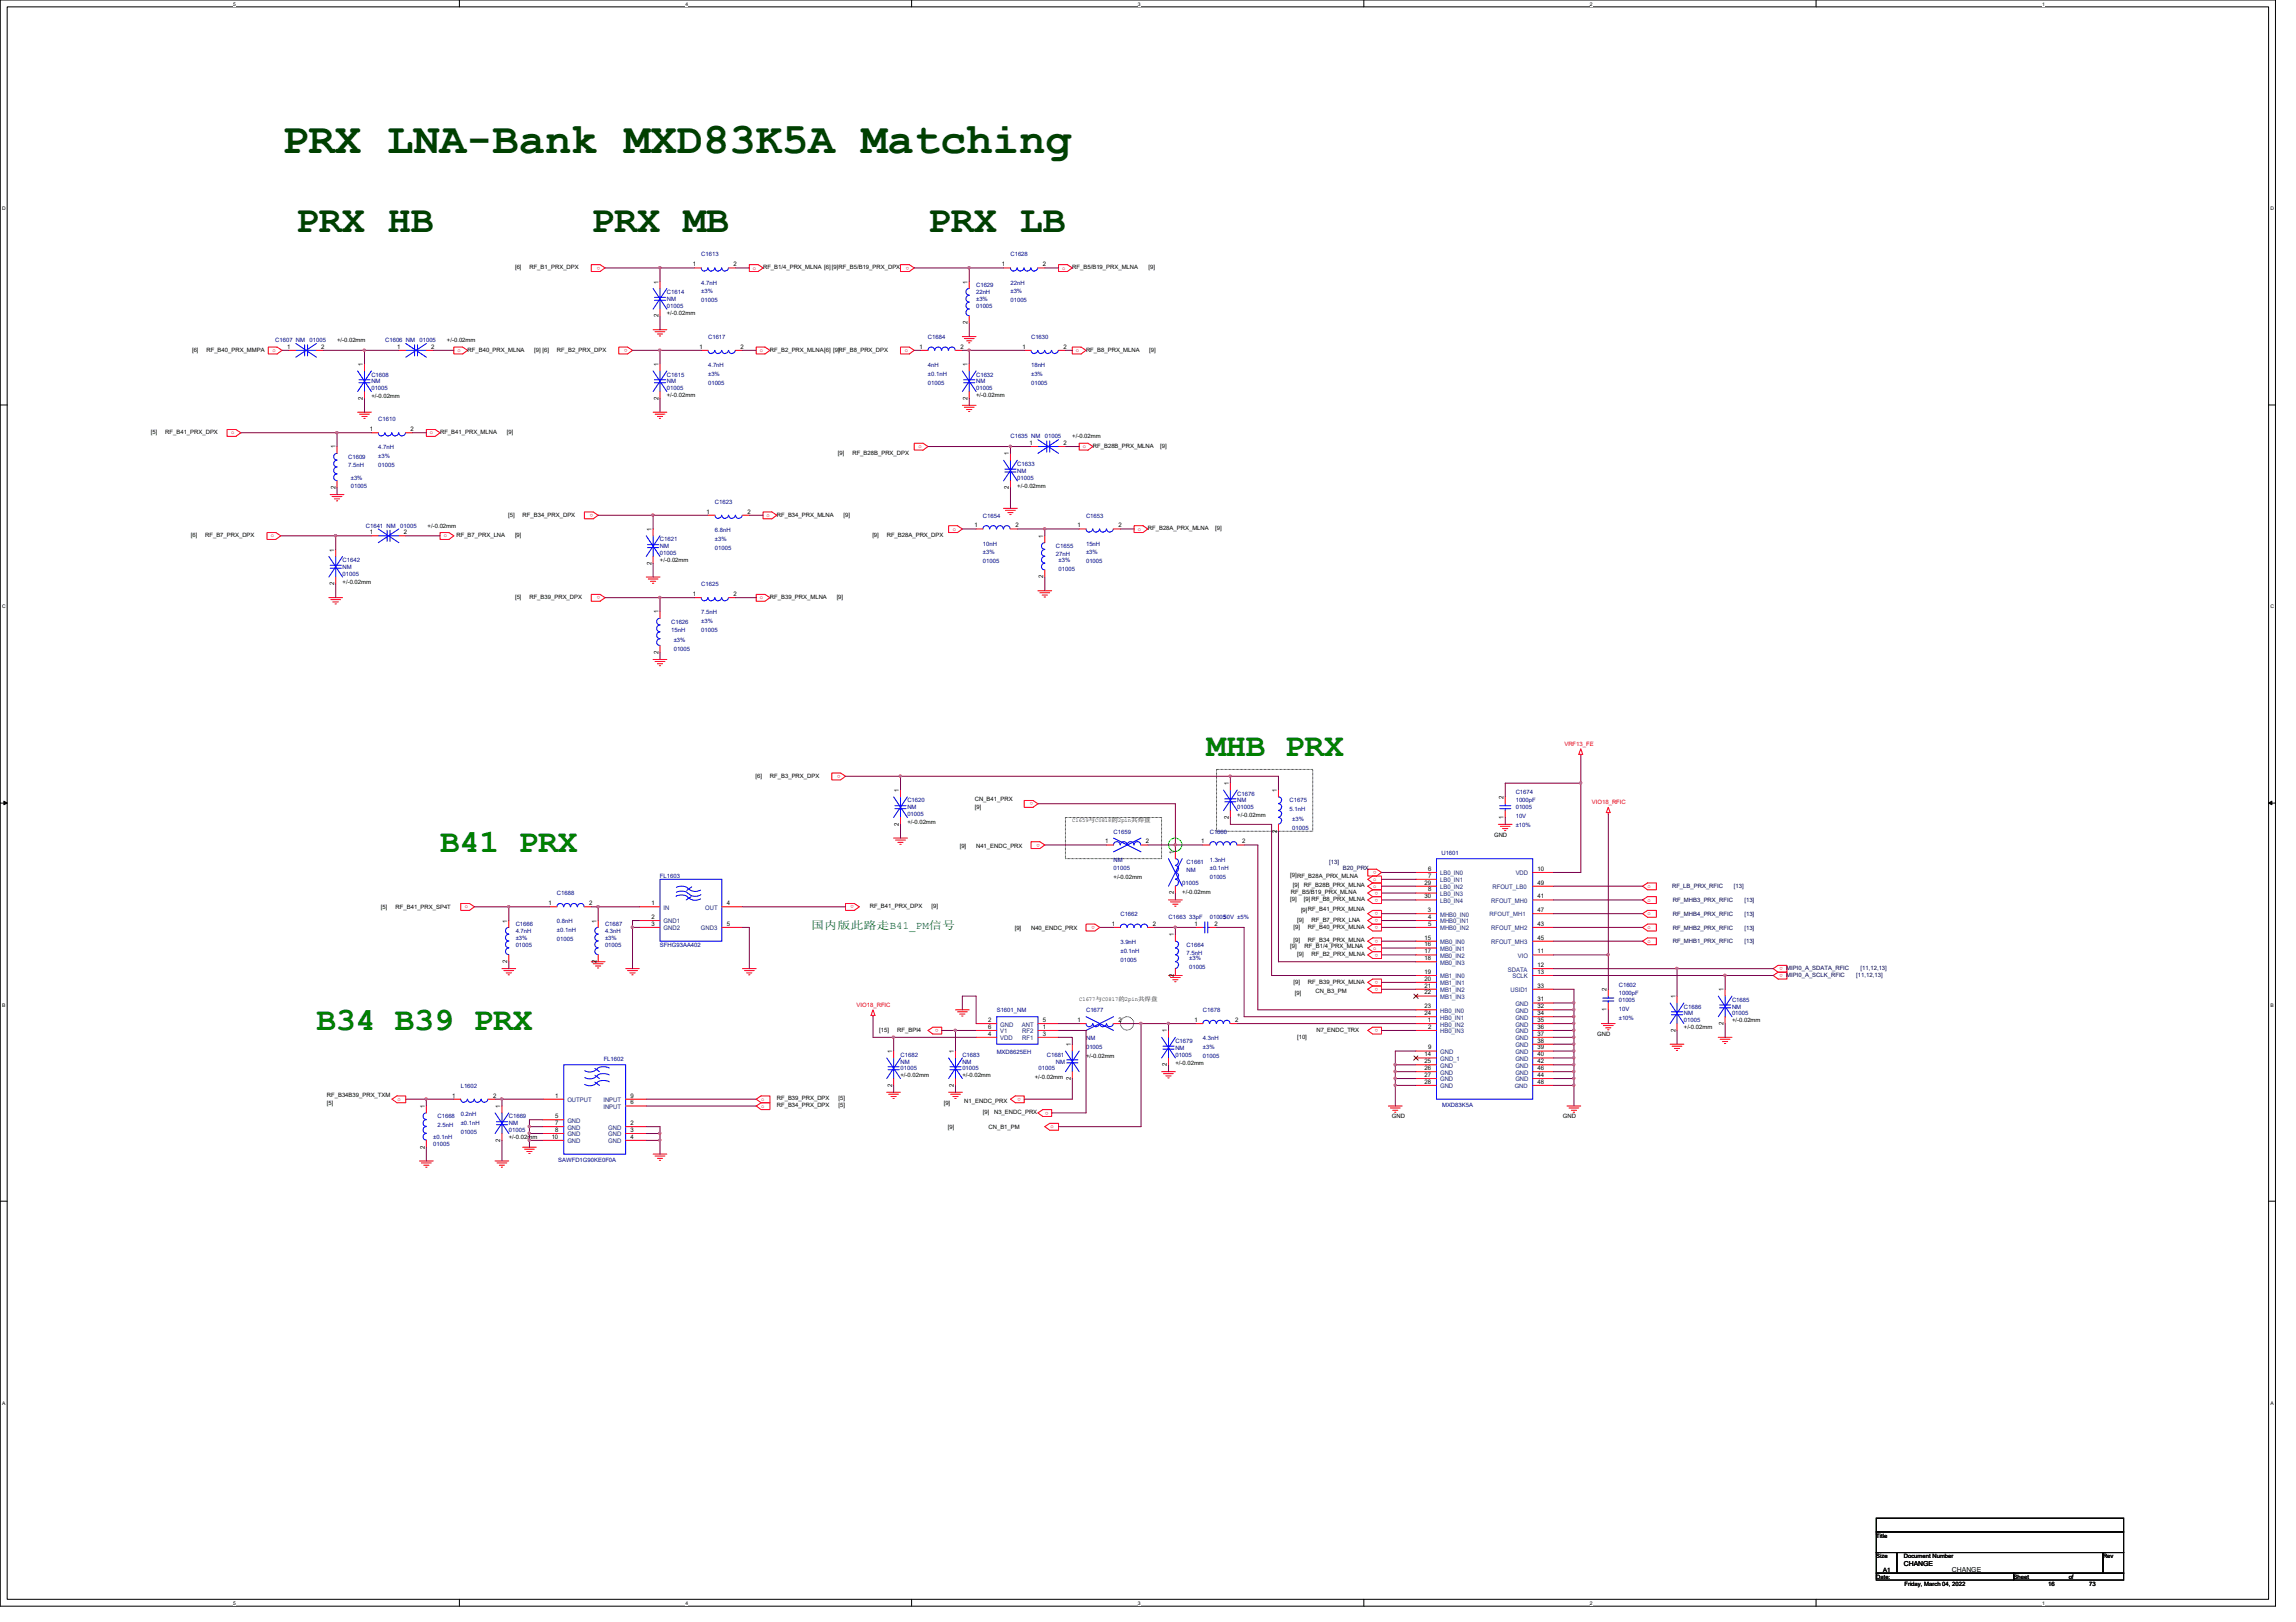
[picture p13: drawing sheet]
<svg xmlns="http://www.w3.org/2000/svg" width="297mm" height="210mm" viewBox="0 0 297 210" stroke-linecap="round" stroke-linejoin="round" font-family="sans-serif">
<defs><g id="words">
<text font-size="5.7" fill="#004000" x="36.5" y="19.8">PRX LNA-Bank MXD83K5A Matching</text>
<g font-size="5" fill="#004000">
<text x="38.3" y="30">PRX HB</text>
<text x="76.5" y="30">PRX MB</text>
<text x="120" y="30">PRX LB</text>
</g>
<g font-size="4.2" fill="#008000">
<text x="156.1" y="97.8">MHB PRX</text>
<text x="56.9" y="110.2">B41 PRX</text>
<text x="40.9" y="133.3">B34 B39 PRX</text>
</g>
<text font-size="1.4" fill="#008000" x="104.9" y="120.3">国国国国国国B41_PM信信</text>
<g font-size=".9">
<text x="246.3" y="202.6">CHANGE</text>
<text x="252.5" y="203.5">CHANGE</text>
</g>
<g font-size=".8">
<text x="66.6" y="34.8">[6]</text>
<text x="68.5" y="34.8">RF_B1_PRX_DPX</text>
<text x="89.6" y="34.5">1</text>
<text x="94.9" y="34.5">2</text>
<text x="98.7" y="34.8">RF_B1/4_PRX_MLNA [6][9]RF_B5/B19_PRX_DPX</text>
<text x="129.6" y="34.5">1</text>
<text x="134.9" y="34.5">2</text>
<text x="138.7" y="34.8">RF_B5/B19_PRX_MLNA</text>
<text x="148.6" y="34.8">[9]</text>
<text x="85.2" y="41.1" transform="rotate(-90 85.2 41.1)">2</text>
<text x="85.2" y="36.7" transform="rotate(-90 85.2 36.7)">1</text>
<text x="86.3" y="40.7">+/-0.02mm</text>
<text x="125.2" y="42" transform="rotate(-90 125.2 42)">2</text>
<text x="125.2" y="36.7" transform="rotate(-90 125.2 36.7)">1</text>
<text x="24.8" y="45.5">[6]</text>
<text x="26.7" y="45.5">RF_B40_PRX_MMPA</text>
<text x="37.2" y="45.1">1</text>
<text x="41.6" y="45.1">2</text>
<text x="43.6" y="44.3">+/-0.02mm</text>
<text x="46.9" y="47.4" transform="rotate(-90 46.9 47.4)">1</text>
<text x="51.4" y="45.1">1</text>
<text x="55.8" y="45.1">2</text>
<text x="57.8" y="44.3">+/-0.02mm</text>
<text x="60.5" y="45.5">RF_B40_PRX_MLNA</text>
<text x="69.1" y="45.5">[9] [6]</text>
<text x="72" y="45.5">RF_B2_PRX_DPX</text>
<text x="85.2" y="47.4" transform="rotate(-90 85.2 47.4)">1</text>
<text x="90.5" y="45.1">1</text>
<text x="95.8" y="45.1">2</text>
<text x="99.6" y="45.5">RF_B2_PRX_MLNA[6] [9]RF_B8_PRX_DPX</text>
<text x="119" y="45.1">1</text>
<text x="124.2" y="45.1">2</text>
<text x="125.2" y="47.4" transform="rotate(-90 125.2 47.4)">1</text>
<text x="132.3" y="45.1">1</text>
<text x="137.6" y="45.1">2</text>
<text x="140.5" y="45.5">RF_B8_PRX_MLNA</text>
<text x="148.7" y="45.5">[9]</text>
<text x="46.9" y="51.7" transform="rotate(-90 46.9 51.7)">2</text>
<text x="48" y="51.6">+/-0.02mm</text>
<text x="85.2" y="51.7" transform="rotate(-90 85.2 51.7)">2</text>
<text x="86.3" y="51.4">+/-0.02mm</text>
<text x="125.2" y="51.7" transform="rotate(-90 125.2 51.7)">2</text>
<text x="126.3" y="51.4">+/-0.02mm</text>
<text x="19.5" y="56.2">[5]</text>
<text x="21.4" y="56.2">RF_B41_PRX_DPX</text>
<text x="43.4" y="58" transform="rotate(-90 43.4 58)">1</text>
<text x="47.8" y="55.8">1</text>
<text x="53.1" y="55.8">2</text>
<text x="56.9" y="56.2">RF_B41_PRX_MLNA</text>
<text x="65.6" y="56.2">[9]</text>
<text x="108.4" y="58.8">[9]</text>
<text x="110.3" y="58.8">RF_B28B_PRX_DPX</text>
<text x="130.5" y="58.9" transform="rotate(-90 130.5 58.9)">1</text>
<text x="133.2" y="57.6">1</text>
<text x="137.6" y="57.6">2</text>
<text x="138.7" y="56.7">+/-0.02mm</text>
<text x="141.4" y="58">RF_B28B_PRX_MLNA</text>
<text x="150.1" y="58">[9]</text>
<text x="43.4" y="63.3" transform="rotate(-90 43.4 63.3)">2</text>
<text x="130.5" y="63.3" transform="rotate(-90 130.5 63.3)">2</text>
<text x="131.6" y="63.1">+/-0.02mm</text>
<text x="24.7" y="69.5">[6]</text>
<text x="26.5" y="69.5">RF_B7_PRX_DPX</text>
<text x="43.2" y="71.4" transform="rotate(-90 43.2 71.4)">1</text>
<text x="47.8" y="69.1">1</text>
<text x="52.2" y="69.1">2</text>
<text x="55.3" y="68.3">+/-0.02mm</text>
<text x="59.1" y="69.5">RF_B7_PRX_LNA</text>
<text x="65.7" y="66.8">[5]</text>
<text x="66.6" y="69.5">[9]</text>
<text x="67.6" y="66.8">RF_B34_PRX_DPX</text>
<text x="84.3" y="68.7" transform="rotate(-90 84.3 68.7)">1</text>
<text x="91.4" y="66.5">1</text>
<text x="96.7" y="66.5">2</text>
<text x="100.5" y="66.8">RF_B34_PRX_MLNA</text>
<text x="109.1" y="66.8">[9]</text>
<text x="112.9" y="69.5">[9]</text>
<text x="114.7" y="69.5">RF_B28A_PRX_DPX</text>
<text x="126.1" y="68.2">1</text>
<text x="131.4" y="68.2">2</text>
<text x="135" y="69.6" transform="rotate(-90 135 69.6)">1</text>
<text x="139.4" y="68.2">1</text>
<text x="144.7" y="68.2">2</text>
<text x="148.5" y="68.6">RF_B28A_PRX_MLNA</text>
<text x="157.2" y="68.6">[9]</text>
<text x="43.2" y="75.7" transform="rotate(-90 43.2 75.7)">2</text>
<text x="44.3" y="75.6">+/-0.02mm</text>
<text x="66.6" y="77.5">[5]</text>
<text x="68.5" y="77.5">RF_B39_PRX_DPX</text>
<text x="84.3" y="73.1" transform="rotate(-90 84.3 73.1)">2</text>
<text x="85.4" y="72.7">+/-0.02mm</text>
<text x="89.6" y="77.1">1</text>
<text x="94.9" y="77.1">2</text>
<text x="99.6" y="77.5">RF_B39_PRX_MLNA</text>
<text x="108.2" y="77.5">[9]</text>
<text x="135" y="74.8" transform="rotate(-90 135 74.8)">2</text>
<text x="85.2" y="79.4" transform="rotate(-90 85.2 79.4)">1</text>
<text x="85.2" y="84.6" transform="rotate(-90 85.2 84.6)">2</text>
<text x="97.7" y="100.6">[6]</text>
<text x="99.6" y="100.6">RF_B3_PRX_DPX</text>
<text x="159" y="101.6" transform="rotate(-90 159 101.6)">1</text>
<text x="116.3" y="106.8" transform="rotate(-90 116.3 106.8)">2</text>
<text x="116.3" y="102.5" transform="rotate(-90 116.3 102.5)">1</text>
<text x="117.4" y="106.7">+/-0.02mm</text>
<text x="126.1" y="103.7">CN_B41_PRX</text>
<text x="126.1" y="104.7">[9]</text>
<text x="138.7" y="106.4">C1659与C0818的2pin共共共</text>
<text x="159" y="106" transform="rotate(-90 159 106)">2</text>
<text x="160.1" y="105.8">+/-0.02mm</text>
<text x="165.2" y="107.7" transform="rotate(-90 165.2 107.7)">2</text>
<text x="165.2" y="102.5" transform="rotate(-90 165.2 102.5)">1</text>
<text x="194.5" y="106" transform="rotate(-90 194.5 106)">1</text>
<text x="194.5" y="103.4" transform="rotate(-90 194.5 103.4)">2</text>
<text x="124.2" y="109.7">[9]</text>
<text x="126.3" y="109.7">N41_ENDC_PRX</text>
<text x="143" y="109.1">1</text>
<text x="144.1" y="113.8">+/-0.02mm</text>
<text x="148.3" y="109.1">2</text>
<text x="151.8" y="110.5" transform="rotate(-90 151.8 110.5)">1</text>
<text x="155.4" y="109.1">1</text>
<text x="160.7" y="109.1">2</text>
<text x="166.9" y="113.5">[9]RF_B28A_PRX_MLNA</text>
<text x="184.7" y="112.7">6</text>
<text x="184.7" y="113.6">7</text>
<text x="193.3" y="108.3">GND</text>
<text x="198.9" y="112.7">10</text>
<text x="49.3" y="117.6">[5]</text>
<text x="51.2" y="117.6">RF_B41_PRX_SP4T</text>
<text x="65.6" y="119.4" transform="rotate(-90 65.6 119.4)">1</text>
<text x="70.9" y="117.1">1</text>
<text x="76.2" y="117.1">2</text>
<text x="77.2" y="119.4" transform="rotate(-90 77.2 119.4)">1</text>
<text x="84.3" y="117.1">1</text>
<text x="84.3" y="119.8">3</text>
<text x="84.3" y="118.9">2</text>
<text x="94" y="117.1">4</text>
<text x="94" y="119.8">5</text>
<text x="112.5" y="117.5">RF_B41_PRX_DPX</text>
<text x="120.5" y="117.5">[9]</text>
<text x="143.9" y="119.8">1</text>
<text x="149.1" y="119.8">2</text>
<text x="151.8" y="115.7" transform="rotate(-90 151.8 115.7)">2</text>
<text x="152.9" y="115.7">+/-0.02mm</text>
<text x="154.5" y="119.8">1</text>
<text x="157.1" y="119.8">2</text>
<text x="166.9" y="116.6">[9]</text>
<text x="167" y="115.7">RF_B5/B19_PRX_MLNA</text>
<text x="167.3" y="114.9">[9]</text>
<text x="167.8" y="119.3">[9]</text>
<text x="168.3" y="118.1">[9]RF_B41_PRX_MLNA</text>
<text x="168.7" y="114.9">RF_B28B_PRX_MLNA</text>
<text x="168.7" y="116.6">[9]RF_B8_PRX_MLNA</text>
<text x="169.7" y="119.3">RF_B7_PRX_LNA</text>
<text x="184.3" y="114.5">29</text>
<text x="184.3" y="116.2">30</text>
<text x="184.7" y="118">3</text>
<text x="184.7" y="115.4">8</text>
<text x="184.7" y="118.9">4</text>
<text x="184.7" y="119.8">5</text>
<text x="198.9" y="114.5">49</text>
<text x="198.9" y="116.2">41</text>
<text x="198.9" y="118">47</text>
<text x="198.9" y="119.8">43</text>
<text x="65.6" y="124.6" transform="rotate(-90 65.6 124.6)">2</text>
<text x="77.2" y="124.6" transform="rotate(-90 77.2 124.6)">2</text>
<text x="131.3" y="120.4">[9]</text>
<text x="133.4" y="120.4">N40_ENDC_PRX</text>
<text x="151.9" y="121.2" transform="rotate(-90 151.9 121.2)">1</text>
<text x="166.9" y="122.7">[9]</text>
<text x="167.3" y="120.2">[9]</text>
<text x="167.3" y="122">[9]</text>
<text x="167.8" y="123.7">[9]</text>
<text x="168.8" y="122.7">RF_B1/4_PRX_MLNA</text>
<text x="169.2" y="120.2">RF_B40_PRX_MLNA</text>
<text x="169.2" y="122">RF_B34_PRX_MLNA</text>
<text x="169.7" y="123.7">RF_B2_PRX_MLNA</text>
<text x="184.3" y="124.2">18</text>
<text x="184.3" y="123.4">17</text>
<text x="184.3" y="122.5">16</text>
<text x="184.3" y="121.6">15</text>
<text x="198.9" y="121.6">45</text>
<text x="198.9" y="123.4">11</text>
<text x="198.9" y="125.1">12</text>
<text x="139.6" y="129.5">C1677与C0817的2pin共共共</text>
<text x="151.9" y="126.4" transform="rotate(-90 151.9 126.4)">2</text>
<text x="167.3" y="127.3">[9]</text>
<text x="167.5" y="128.7">[9]</text>
<text x="169.2" y="127.3">RF_B39_PRX_MLNA</text>
<text x="170.2" y="128.6">CN_B3_PM</text>
<text x="184.3" y="131.4">24</text>
<text x="184.3" y="126">19</text>
<text x="184.3" y="126.9">20</text>
<text x="184.3" y="127.8">21</text>
<text x="184.3" y="128.7">22</text>
<text x="184.3" y="130.5">23</text>
<text x="198.9" y="127.8">33</text>
<text x="198.9" y="131.4">34</text>
<text x="198.9" y="129.6">31</text>
<text x="198.9" y="130.5">32</text>
<text x="198.9" y="126">13</text>
<text x="207.9" y="130.9" transform="rotate(-90 207.9 130.9)">1</text>
<text x="207.9" y="128.3" transform="rotate(-90 207.9 128.3)">2</text>
<text x="216.7" y="129.2" transform="rotate(-90 216.7 129.2)">1</text>
<text x="223" y="128.3" transform="rotate(-90 223 128.3)">1</text>
<text x="113.7" y="133.5">[15]</text>
<text x="115.4" y="136.3" transform="rotate(-90 115.4 136.3)">1</text>
<text x="116.1" y="133.5">RF_BPI4</text>
<text x="123.4" y="136.3" transform="rotate(-90 123.4 136.3)">1</text>
<text x="127.8" y="132.3">2</text>
<text x="127.8" y="134">4</text>
<text x="127.8" y="133.1">6</text>
<text x="134.9" y="133.1">1</text>
<text x="134.9" y="134">3</text>
<text x="134.9" y="132.3">5</text>
<text x="138.5" y="135.4" transform="rotate(-90 138.5 135.4)">1</text>
<text x="139.4" y="132.3">1</text>
<text x="140.5" y="136.9">+/-0.02mm</text>
<text x="144.7" y="132.3">2</text>
<text x="151" y="138" transform="rotate(-90 151 138)">2</text>
<text x="151" y="133.6" transform="rotate(-90 151 133.6)">1</text>
<text x="152.1" y="137.8">+/-0.02mm</text>
<text x="154.5" y="132.3">1</text>
<text x="159.8" y="132.3">2</text>
<text x="167.8" y="134.4">[10]</text>
<text x="170.3" y="133.5">N7_ENDC_TRX</text>
<text x="184.3" y="137.6">25</text>
<text x="184.3" y="136.7">14</text>
<text x="184.7" y="132.3">1</text>
<text x="184.7" y="133.1">2</text>
<text x="184.7" y="135.8">9</text>
<text x="198.9" y="136.7">40</text>
<text x="198.9" y="137.6">42</text>
<text x="198.9" y="132.3">35</text>
<text x="198.9" y="134">37</text>
<text x="198.9" y="135.8">39</text>
<text x="198.9" y="134.9">38</text>
<text x="198.9" y="133.1">36</text>
<text x="206.6" y="134.1">GND</text>
<text x="216.7" y="133.5" transform="rotate(-90 216.7 133.5)">2</text>
<text x="217.8" y="133.2">+/-0.02mm</text>
<text x="223" y="132.6" transform="rotate(-90 223 132.6)">2</text>
<text x="224.1" y="132.3">+/-0.02mm</text>
<text x="42.3" y="141.9">RF_B34B39_PRX_TXM</text>
<text x="42.3" y="143">[5]</text>
<text x="54.9" y="143.4" transform="rotate(-90 54.9 143.4)">1</text>
<text x="58.5" y="142">1</text>
<text x="63.8" y="142">2</text>
<text x="64.7" y="143.4" transform="rotate(-90 64.7 143.4)">1</text>
<text x="71.8" y="142">1</text>
<text x="81.6" y="142.9">6</text>
<text x="81.6" y="142">9</text>
<text x="100.5" y="142.4">RF_B39_PRX_DPX</text>
<text x="100.5" y="143.3">RF_B34_PRX_DPX</text>
<text x="108.5" y="142.4">[5]</text>
<text x="108.5" y="143.3">[5]</text>
<text x="115.4" y="140.6" transform="rotate(-90 115.4 140.6)">2</text>
<text x="116.5" y="139.4">+/-0.02mm</text>
<text x="122.1" y="143">[9]</text>
<text x="123.4" y="140.6" transform="rotate(-90 123.4 140.6)">2</text>
<text x="124.5" y="139.4">+/-0.02mm</text>
<text x="124.8" y="142.8">N1_ENDC_PRX</text>
<text x="133.9" y="139.6">+/-0.02mm</text>
<text x="138.5" y="139.7" transform="rotate(-90 138.5 139.7)">2</text>
<text x="184.3" y="138.5">26</text>
<text x="184.3" y="139.4">27</text>
<text x="184.3" y="140.3">28</text>
<text x="198.9" y="140.3">48</text>
<text x="198.9" y="138.5">46</text>
<text x="198.9" y="139.4">44</text>
<text x="54.9" y="148.6" transform="rotate(-90 54.9 148.6)">2</text>
<text x="64.7" y="147.7" transform="rotate(-90 64.7 147.7)">2</text>
<text x="65.8" y="147.4">+/-0.02mm</text>
<text x="71.4" y="147.4">10</text>
<text x="71.8" y="144.7">5</text>
<text x="71.8" y="145.6">7</text>
<text x="71.8" y="146.5">8</text>
<text x="81.6" y="145.6">2</text>
<text x="81.6" y="146.5">3</text>
<text x="81.6" y="147.4">4</text>
<text x="122.6" y="146.1">[9]</text>
<text x="127.2" y="144.1">[9]</text>
<text x="127.9" y="146.1">CN_B1_PM</text>
<text x="128.6" y="144.1">N3_ENDC_PRX</text>
<text x="180.1" y="144.7">GND</text>
<text x="202.2" y="144.7">GND</text>
<text x="242.7" y="199">Title</text>
<text x="242.7" y="201.6">Size</text>
<text x="243.6" y="203.4">A1</text>
<text x="246.3" y="201.6">Document Number</text>
<text x="272.1" y="201.6">Rev</text>
<text x="242.7" y="204.3">Date:</text>
<text x="246.4" y="205.2">Friday, March 04, 2022</text>
<text x="260.5" y="204.3">Sheet</text>
<text x="265" y="205.2">16</text>
<text x="267.6" y="204.3">of</text>
<text x="270.3" y="205.2">73</text>
</g>
<g font-size=".8" fill="#f00">
<text x="77.6" y="34.5" transform="rotate(180 77.6 34.5)">o</text>
<text x="97.4" y="34.9">o</text>
<text x="117.6" y="34.5" transform="rotate(180 117.6 34.5)">o</text>
<text x="137.4" y="34.9">o</text>
<text x="35.3" y="45.6">o</text>
<text x="59.2" y="45.6">o</text>
<text x="81.2" y="45.2" transform="rotate(180 81.2 45.2)">o</text>
<text x="98.3" y="45.6">o</text>
<text x="117" y="45.6">o</text>
<text x="139.2" y="45.6">o</text>
<text x="29.9" y="56.2">o</text>
<text x="55.6" y="56.2">o</text>
<text x="118.8" y="58">o</text>
<text x="140.1" y="58">o</text>
<text x="35" y="69.6">o</text>
<text x="57.4" y="69.6">o</text>
<text x="76.7" y="66.5" transform="rotate(180 76.7 66.5)">o</text>
<text x="99.2" y="66.9">o</text>
<text x="123.3" y="68.7">o</text>
<text x="147.2" y="68.7">o</text>
<text x="77.6" y="77.2" transform="rotate(180 77.6 77.2)">o</text>
<text x="98.3" y="77.6">o</text>
<text x="108.8" y="100.3" transform="rotate(180 108.8 100.3)">o</text>
<text x="202.4" y="96.6">VRF13_FE</text>
<text x="133.6" y="103.8" transform="rotate(180 133.6 103.8)">o</text>
<text x="205.9" y="104.1">VIO18_RFIC</text>
<text x="134.5" y="109.2" transform="rotate(180 134.5 109.2)">o</text>
<text x="178.1" y="112.7" transform="rotate(180 178.1 112.7)">o</text>
<text x="60.2" y="117.6">o</text>
<text x="110.4" y="117.2" transform="rotate(180 110.4 117.2)">o</text>
<text x="141.6" y="119.8" transform="rotate(180 141.6 119.8)">o</text>
<text x="177.7" y="114">o</text>
<text x="177.7" y="114.9">o</text>
<text x="178.3" y="118.1" transform="rotate(180 178.3 118.1)">o</text>
<text x="178.3" y="119" transform="rotate(180 178.3 119)">o</text>
<text x="178.3" y="119.8" transform="rotate(180 178.3 119.8)">o</text>
<text x="178.3" y="115.4" transform="rotate(180 178.3 115.4)">o</text>
<text x="178.3" y="116.3" transform="rotate(180 178.3 116.3)">o</text>
<text x="213.1" y="116.7">o</text>
<text x="213.1" y="114.9">o</text>
<text x="213.1" y="118.4">o</text>
<text x="177.7" y="122.9">o</text>
<text x="178.3" y="121.6" transform="rotate(180 178.3 121.6)">o</text>
<text x="178.3" y="123.4" transform="rotate(180 178.3 123.4)">o</text>
<text x="213.1" y="122">o</text>
<text x="213.1" y="120.2">o</text>
<text x="230.6" y="125.2" transform="rotate(180 230.6 125.2)">o</text>
<text x="110.8" y="130.3">VIO18_RFIC</text>
<text x="178.3" y="127" transform="rotate(180 178.3 127)">o</text>
<text x="178.3" y="127.8" transform="rotate(180 178.3 127.8)">o</text>
<text x="230.6" y="126.1" transform="rotate(180 230.6 126.1)">o</text>
<text x="121.4" y="133.2" transform="rotate(180 121.4 133.2)">o</text>
<text x="178.3" y="133.2" transform="rotate(180 178.3 133.2)">o</text>
<text x="51.4" y="142.5">o</text>
<text x="98.5" y="142.5">o</text>
<text x="98.5" y="143.3">o</text>
<text x="132.1" y="142.1" transform="rotate(180 132.1 142.1)">o</text>
<text x="135.6" y="143.8" transform="rotate(180 135.6 143.8)">o</text>
<text x="135.9" y="146">o</text>
</g>
<g font-size=".8" fill="#000080">
<text x="90.7" y="33.2">C1613</text>
<text x="130.7" y="33.2">C1628</text>
<text x="86.3" y="38.1">C1614</text>
<text x="86.3" y="38.9">NM</text>
<text x="86.3" y="39.8">01005</text>
<text x="90.7" y="36.8">4.7nH</text>
<text x="90.7" y="38">±3%</text>
<text x="90.7" y="39.1">01005</text>
<text x="126.3" y="37.2">C1629</text>
<text x="126.3" y="38.1">22nH</text>
<text x="126.3" y="38.9">±3%</text>
<text x="126.3" y="39.8">01005</text>
<text x="130.7" y="36.8">22nH</text>
<text x="130.7" y="38">±3%</text>
<text x="130.7" y="39.1">01005</text>
<text x="35.6" y="44.3">C1607 NM</text>
<text x="40" y="44.3">01005</text>
<text x="49.8" y="44.3">C1606 NM</text>
<text x="54.3" y="44.3">01005</text>
<text x="91.6" y="43.9">C1617</text>
<text x="91.6" y="47.5">4.7nH</text>
<text x="120.1" y="43.9">C1684</text>
<text x="120.1" y="47.5">4nH</text>
<text x="133.4" y="43.9">C1630</text>
<text x="133.4" y="47.5">18nH</text>
<text x="48" y="48.7">C1608</text>
<text x="48" y="49.6">NM</text>
<text x="48" y="50.5">01005</text>
<text x="86.3" y="48.7">C1615</text>
<text x="86.3" y="49.6">NM</text>
<text x="86.3" y="50.5">01005</text>
<text x="91.6" y="48.6">±3%</text>
<text x="91.6" y="49.8">01005</text>
<text x="120.1" y="48.6">±0.1nH</text>
<text x="120.1" y="49.8">01005</text>
<text x="126.3" y="48.7">C1632</text>
<text x="126.3" y="49.6">NM</text>
<text x="126.3" y="50.5">01005</text>
<text x="133.4" y="48.6">±3%</text>
<text x="133.4" y="49.8">01005</text>
<text x="45" y="59.4">C1609</text>
<text x="48.9" y="54.5">C1610</text>
<text x="48.9" y="58.2">4.7nH</text>
<text x="48.9" y="59.3">±3%</text>
<text x="130.7" y="56.7">C1635 NM</text>
<text x="135.2" y="56.7">01005</text>
<text x="45" y="60.5">7.5nH</text>
<text x="45.4" y="62.1">±3%</text>
<text x="45.4" y="63.2">01005</text>
<text x="48.9" y="60.5">01005</text>
<text x="92.5" y="65.2">C1623</text>
<text x="131.6" y="60.3">C1633</text>
<text x="131.6" y="61.2">NM</text>
<text x="131.6" y="62.1">01005</text>
<text x="47.3" y="68.3">C1641 NM</text>
<text x="51.8" y="68.3">01005</text>
<text x="85.4" y="70.1">C1621</text>
<text x="85.4" y="71">NM</text>
<text x="85.4" y="71.8">01005</text>
<text x="92.5" y="68.8">6.8nH</text>
<text x="92.5" y="70">±3%</text>
<text x="92.5" y="71.1">01005</text>
<text x="127.2" y="67">C1654</text>
<text x="127.2" y="70.6">10nH</text>
<text x="127.2" y="71.8">±3%</text>
<text x="136.6" y="71">C1655</text>
<text x="140.5" y="67">C1653</text>
<text x="140.5" y="70.6">15nH</text>
<text x="140.5" y="71.8">±3%</text>
<text x="44.3" y="72.7">C1642</text>
<text x="44.3" y="73.6">NM</text>
<text x="44.3" y="74.5">01005</text>
<text x="90.7" y="75.9">C1625</text>
<text x="127.2" y="72.9">01005</text>
<text x="136.6" y="72">27nH</text>
<text x="136.9" y="72.7">±3%</text>
<text x="136.9" y="73.9">01005</text>
<text x="140.5" y="72.9">01005</text>
<text x="86.8" y="80.7">C1626</text>
<text x="86.8" y="81.8">15nH</text>
<text x="87.2" y="83.1">±3%</text>
<text x="90.7" y="79.5">7.5nH</text>
<text x="90.7" y="80.6">±3%</text>
<text x="90.7" y="81.8">01005</text>
<text x="87.2" y="84.3">01005</text>
<text x="117.4" y="103.8">C1620</text>
<text x="117.4" y="104.7">NM</text>
<text x="117.4" y="105.6">01005</text>
<text x="144.1" y="107.9">C1659</text>
<text x="156.5" y="107.9">C1660</text>
<text x="160.1" y="103">C1676</text>
<text x="160.1" y="103.8">NM</text>
<text x="160.1" y="104.7">01005</text>
<text x="166.8" y="103.8">C1675</text>
<text x="166.8" y="104.9">5.1nH</text>
<text x="167.2" y="106.3">±3%</text>
<text x="167.2" y="107.4">01005</text>
<text x="196.1" y="102.8">C1674</text>
<text x="196.1" y="103.8">1000pF</text>
<text x="196.1" y="104.7">01005</text>
<text x="196.1" y="105.9">10V</text>
<text x="196.1" y="107.1">±10%</text>
<text x="85.4" y="113.6">FL1603</text>
<text x="144.1" y="111.5">NM</text>
<text x="144.1" y="112.7">01005</text>
<text x="153.5" y="111.8">C1661</text>
<text x="153.5" y="112.9">NM</text>
<text x="156.5" y="111.5">1.3nH</text>
<text x="156.5" y="112.7">±0.1nH</text>
<text x="156.5" y="113.8">01005</text>
<text x="186.5" y="110.6">U1601</text>
<text x="66.7" y="119.8">C1666</text>
<text x="72.1" y="115.9">C1688</text>
<text x="72.1" y="119.5">0.8nH</text>
<text x="78.3" y="119.8">C1687</text>
<text x="145" y="118.5">C1662</text>
<text x="151.2" y="119">C1663 33pF</text>
<text x="152.9" y="114.5">01005</text>
<text x="156.5" y="119">01005</text>
<text x="158.3" y="119">50V ±5%</text>
<text x="66.7" y="120.7">4.7nH</text>
<text x="66.7" y="121.6">±3%</text>
<text x="66.7" y="122.5">01005</text>
<text x="72.1" y="120.7">±0.1nH</text>
<text x="72.1" y="121.8">01005</text>
<text x="78.3" y="120.7">4.3nH</text>
<text x="78.3" y="121.6">±3%</text>
<text x="78.3" y="122.5">01005</text>
<text x="85.4" y="122.5">SFHG93AA402</text>
<text x="145" y="122.2">3.9nH</text>
<text x="145" y="123.3">±0.1nH</text>
<text x="145" y="124.5">01005</text>
<text x="153.5" y="122.5">C1664</text>
<text x="153.5" y="123.6">7.5nH</text>
<text x="153.8" y="124.3">±3%</text>
<text x="153.8" y="125.4">01005</text>
<text x="128.9" y="131">S1601_NM</text>
<text x="140.5" y="131">C1677</text>
<text x="155.6" y="131">C1678</text>
<text x="209.4" y="127.7">C1602</text>
<text x="209.4" y="128.7">1000pF</text>
<text x="209.4" y="129.6">01005</text>
<text x="209.4" y="130.8">10V</text>
<text x="209.4" y="132">±10%</text>
<text x="217.8" y="130.5">C1686</text>
<text x="217.8" y="131.4">NM</text>
<text x="224.1" y="129.6">C1685</text>
<text x="224.1" y="130.5">NM</text>
<text x="224.1" y="131.4">01005</text>
<text x="78.1" y="137.3">FL1602</text>
<text x="116.5" y="136.7">C1682</text>
<text x="116.5" y="137.6">NM</text>
<text x="124.5" y="136.7">C1683</text>
<text x="124.5" y="137.6">NM</text>
<text x="128.9" y="136.4">MXD8625EH</text>
<text x="135.4" y="136.7">C1681</text>
<text x="136.6" y="137.6">NM</text>
<text x="140.5" y="134.6">NM</text>
<text x="140.5" y="135.8">01005</text>
<text x="152.1" y="135">C1679</text>
<text x="152.1" y="135.8">NM</text>
<text x="152.1" y="136.7">01005</text>
<text x="155.6" y="134.6">4.3nH</text>
<text x="155.6" y="135.8">±3%</text>
<text x="155.6" y="136.9">01005</text>
<text x="217.8" y="132.3">01005</text>
<text x="59.6" y="140.8">L1602</text>
<text x="116.5" y="138.5">01005</text>
<text x="124.5" y="138.5">01005</text>
<text x="134.4" y="138.5">01005</text>
<text x="186.6" y="143.3">MXD83K5A</text>
<text x="56" y="147.4">±0.1nH</text>
<text x="56" y="148.3">01005</text>
<text x="56.6" y="144.7">C1668</text>
<text x="56.6" y="145.8">2.5nH</text>
<text x="59.6" y="144.4">0.2nH</text>
<text x="59.6" y="145.5">±0.1nH</text>
<text x="59.6" y="146.7">01005</text>
<text x="65.8" y="144.7">C1669</text>
<text x="65.8" y="145.6">NM</text>
<text x="65.8" y="146.5">01005</text>
<text x="72.2" y="150.4">SAWFD1G90KE0F0A</text>
</g>
<g font-size=".8" fill="#000040">
<text x="172" y="111.8">[13]</text>
<text x="173.7" y="112.6">B20_PRX</text>
<text x="216.3" y="115">RF_LB_PRX_RFIC</text>
<text x="216.4" y="116.8">RF_MHB3_PRX_RFIC</text>
<text x="216.4" y="118.5">RF_MHB4_PRX_RFIC</text>
<text x="224.3" y="115">[13]</text>
<text x="225.7" y="116.8">[13]</text>
<text x="225.7" y="118.5">[13]</text>
<text x="216.4" y="120.3">RF_MHB2_PRX_RFIC</text>
<text x="216.4" y="122.1">RF_MHB1_PRX_RFIC</text>
<text x="225.7" y="120.3">[13]</text>
<text x="225.7" y="122.1">[13]</text>
<text x="231.1" y="125.5">MIPI0_A_SDATA_RFIC</text>
<text x="240.7" y="125.5">[11,12,13]</text>
<text x="231.1" y="126.4">MIPI0_A_SCLK_RFIC</text>
<text x="240.2" y="126.4">[11,12,13]</text>
</g>
<g font-size=".8" fill="#004080">
<text x="186.3" y="113.3">LB0_IN0</text>
<text x="196.1" y="113.3">VDD</text>
<text x="85.8" y="117.7">IN</text>
<text x="85.8" y="119.5">GND1</text>
<text x="91.2" y="117.7">OUT</text>
<text x="186.3" y="115.1">LB0_IN2</text>
<text x="186.3" y="116.8">LB0_IN4</text>
<text x="186.3" y="118.6">MHB0_IN0</text>
<text x="186.3" y="116">LB0_IN3</text>
<text x="186.3" y="119.5">MHB0_IN1</text>
<text x="186.3" y="114.2">LB0_IN1</text>
<text x="192.7" y="118.5">RFOUT_MH1</text>
<text x="192.9" y="116.8">RFOUT_MH0</text>
<text x="193.1" y="115.1">RFOUT_LB0</text>
<text x="85.8" y="120.4">GND2</text>
<text x="90.7" y="120.4">GND3</text>
<text x="186.3" y="124.8">MB0_IN3</text>
<text x="186.3" y="124">MB0_IN2</text>
<text x="186.3" y="123.1">MB0_IN1</text>
<text x="186.3" y="122.2">MB0_IN0</text>
<text x="186.3" y="120.4">MHB0_IN2</text>
<text x="192.9" y="122.2">RFOUT_MH3</text>
<text x="192.9" y="120.4">RFOUT_MH2</text>
<text x="195.1" y="125.7">SDATA</text>
<text x="196.4" y="124">VIO</text>
<text x="186.3" y="132">HB0_IN1</text>
<text x="186.3" y="126.6">MB1_IN0</text>
<text x="186.3" y="127.5">MB1_IN1</text>
<text x="186.3" y="128.4">MB1_IN2</text>
<text x="186.3" y="129.3">MB1_IN3</text>
<text x="186.3" y="131.1">HB0_IN0</text>
<text x="195.4" y="128.4">USID1</text>
<text x="195.7" y="126.6">SCLK</text>
<text x="196" y="132">GND</text>
<text x="196" y="130.2">GND</text>
<text x="196" y="131.1">GND</text>
<text x="129.4" y="132.8">GND</text>
<text x="129.4" y="134.6">VDD</text>
<text x="129.4" y="133.7">V1</text>
<text x="132.2" y="132.8">ANT</text>
<text x="132.2" y="133.7">RF2</text>
<text x="132.2" y="134.6">RF1</text>
<text x="186.3" y="132.8">HB0_IN2</text>
<text x="186.3" y="133.7">HB0_IN3</text>
<text x="186.3" y="136.4">GND</text>
<text x="186.3" y="137.3">GND_1</text>
<text x="196" y="137.3">GND</text>
<text x="196" y="132.8">GND</text>
<text x="196" y="134.6">GND</text>
<text x="196" y="136.4">GND</text>
<text x="196" y="135.5">GND</text>
<text x="196" y="133.7">GND</text>
<text x="73.4" y="142.6">OUTPUT</text>
<text x="78.1" y="143.5">INPUT</text>
<text x="78.1" y="142.6">INPUT</text>
<text x="186.3" y="138.2">GND</text>
<text x="186.3" y="139.1">GND</text>
<text x="186.3" y="140">GND</text>
<text x="186.3" y="140.8">GND</text>
<text x="196" y="140.8">GND</text>
<text x="196" y="138.2">GND</text>
<text x="196" y="139.1">GND</text>
<text x="196" y="140">GND</text>
<text x="73.4" y="145.3">GND</text>
<text x="73.4" y="146.2">GND</text>
<text x="73.4" y="147.1">GND</text>
<text x="73.4" y="148">GND</text>
<text x="78.7" y="146.2">GND</text>
<text x="78.7" y="147.1">GND</text>
<text x="78.7" y="148">GND</text>
</g>
<g font-size=".6">
<text x="30.2" y=".7">5</text>
<text x="88.7" y=".7">4</text>
<text x="147.2" y=".7">3</text>
<text x="205.7" y=".7">2</text>
<text x="264.2" y=".7">1</text>
<text x=".3" y="27.2">D</text>
<text x="293.7" y="27.2">D</text>
<text x=".3" y="78.7">C</text>
<text x="293.7" y="78.7">C</text>
<text x=".3" y="130.3">B</text>
<text x="293.7" y="130.3">B</text>
<text x=".3" y="181.8">A</text>
<text x="293.7" y="181.8">A</text>
<text x="30.2" y="207.7">5</text>
<text x="88.7" y="207.7">4</text>
<text x="147.2" y="207.7">3</text>
<text x="205.7" y="207.7">2</text>
<text x="264.2" y="207.7">1</text>
</g>
</g></defs>
<path d="M0 0h294.4v207.9h-294.4zM.9 .9h292.6v206.1h-292.6z" fill="none" stroke="#000" stroke-width=".13"/>
<g fill="#fff">
<path d="M30.2 .1h.3v.7h-.3z"/>
<path d="M30.2 207.1h.3v.7h-.3z"/>
</g>
<path d="M59.4 0v.9M59.4 207v.9" fill="none" stroke="#000" stroke-width=".13"/>
<g fill="#fff">
<path d="M88.7 .1h.3v.7h-.3z"/>
<path d="M88.7 207.1h.3v.7h-.3z"/>
</g>
<path d="M117.9 0v.9M117.9 207v.9" fill="none" stroke="#000" stroke-width=".13"/>
<g fill="#fff">
<path d="M147.2 .1h.3v.7h-.3z"/>
<path d="M147.2 207.1h.3v.7h-.3z"/>
</g>
<path d="M176.4 0v.9M176.4 207v.9" fill="none" stroke="#000" stroke-width=".13"/>
<g fill="#fff">
<path d="M205.7 .1h.3v.7h-.3z"/>
<path d="M205.7 207.1h.3v.7h-.3z"/>
</g>
<path d="M234.9 0v.9M234.9 207v.9" fill="none" stroke="#000" stroke-width=".13"/>
<g fill="#fff">
<path d="M264.2 .1h.3v.7h-.3z"/>
<path d="M264.2 207.1h.3v.7h-.3z"/>
<path d="M.3 26.6h.5v.7h-.5z"/>
<path d="M293.7 26.6h.5v.7h-.5z"/>
<path d="M.3 78.1h.5v.8h-.5z"/>
<path d="M293.7 78.1h.5v.8h-.5z"/>
</g>
<path d="M0 52.4h.9M293.5 52.4h.9" fill="none" stroke="#000" stroke-width=".13"/>
<g fill="#fff">
<path d="M.3 129.7h.4v.7h-.4z"/>
<path d="M293.7 129.7h.5v.7h-.5z"/>
</g>
<path d="M0 103.9h.9M.5 103.7l.4 .2-.4 .2zM293.5 103.9l.4-.2v.4zM293.5 103.9h.9" fill="none" stroke="#000" stroke-width=".13"/>
<path d="M.5 103.7l.4 .2-.4 .2zM293.5 103.9l.4-.2v.4z" fill="#000"/>
<g fill="#fff">
<path d="M.3 181.2h.4v.7h-.4z"/>
<path d="M293.7 181.2h.4v.7h-.4z"/>
</g>
<g fill="none" stroke="#000" stroke-width=".13">
<path d="M157.4 99.6h12.4v8h-12.4zM137.8 105.8h12.5v5.3h-12.5zM0 155.4h.9M293.5 155.4h.9M242.7 196.5h32v1.7h-32zM242.7 198.2h32v2.7h-32zM242.7 200.9h2.7v2.7h-2.7zM242.7 203.6h17.8v.9h-17.8zM245.4 200.9h26.7v2.7h-26.7zM260.5 203.6h14.2v.9h-14.2zM272.1 200.9h2.6v2.7h-2.6z"/>
<circle cx="145.8" cy="132.4" r=".87"/>
</g>
<circle cx="152" cy="109.3" r=".87" fill="none" stroke="#0f0" stroke-width=".13"/>
<g fill="none" stroke="#f00" stroke-width=".13">
<path d="M76.5 34.2h1.1l.7 .5-.7 .4h-1.1zM85.4 36.4v.9M89.8 34.7h.9M94.3 34.7h.9M96.9 34.2h1.2l.6 .5-.6 .4h-1.2zM116.5 34.2h1.1l.7 .5-.7 .4h-1.1zM125.4 36.4v.9M129.8 34.7h.9M134.3 34.7h.9M136.9 34.2h1.2l.6 .5-.6 .4h-1.2zM29.4 55.6h1.1l.7 .4-.7 .5h-1.1zM34.7 44.9h1.2l.6 .4-.6 .5h-1.2z"/>
<path d="M37.4 45.3h.9M40.9 45.3h.9M43.6 57.8v.9M46.3 53.3h1.7M46.5 53.6h1.3M46.8 53.9h.7M47.1 54.1h.1M47.2 47.1v.9M47.2 50.7v.9M48 56h.9M51.6 45.3h.9M52.5 56h.9"/>
<path d="M55.2 55.6h1.1l.6 .4-.6 .5h-1.1zM55.2 45.3h.8M58.7 44.9h1.2l.6 .4-.6 .5h-1.2zM80 44.9h1.2l.6 .4-.6 .5h-1.2zM84.5 42.7h1.8M84.5 53.3h1.8M84.7 42.9h1.3M84.7 53.6h1.3M85 43.2h.7M85 53.9h.7M85.3 43.5h.2M85.3 54.1h.2"/>
<path d="M85.4 40v.9M85.4 47.1v.9M85.4 50.7v.9M90.7 45.3h.9M95.2 45.3h.9M97.8 44.9h1.2l.6 .4-.6 .5h-1.2zM116.5 44.9h1.1l.7 .4-.7 .5h-1.1zM118.3 57.4h1.1l.7 .4-.7 .5h-1.1zM119.2 45.3h.9M123.6 45.3h.9M124.5 43.6h1.8M124.5 52.5h1.8"/>
<path d="M124.8 43.8h1.2M124.8 52.7h1.2M125 44.1h.7M125 53h.7M125.3 44.4h.2M125.3 53.3h.2M125.4 40.9v.9M125.4 47.1v.9M125.4 50.7v.9M130.7 58.7v.9M132.5 45.3h.9M133.4 57.8h.9"/>
<path d="M136.9 57.8h.9M136.9 45.3h.9M138.7 44.9h1.2l.6 .4-.6 .5h-1.2zM139.6 57.4h1.2l.6 .4-.6 .5h-1.2zM34.5 68.9h1.2l.6 .4-.6 .5h-1.2zM42.5 77.3h1.8M42.7 64h1.8M42.8 77.6h1.3M43 64.3h1.2M43 77.9h.8M43.3 64.6h.6M43.3 78.1h.2"/>
<path d="M43.4 71.1v.9M43.4 74.7v.9M43.5 64.8h.2M43.6 62.2v.9M48 69.3h.9M51.6 69.3h.9M56.9 68.9h1.2l.6 .4-.6 .5h-1.2zM75.6 66.3h1.1l.7 .4-.7 .4h-1.1zM76.5 76.9h1.1l.7 .4-.7 .5h-1.1zM83.6 74.7h1.8M83.9 74.9h1.2M84.2 75.2h.6"/>
<path d="M84.4 75.5h.2M84.5 68.5v.8M84.5 72v.9M85.4 79.1v.9M89.8 77.3h.9M91.6 66.7h.9M94.3 77.3h.9M96.1 66.7h.8M97.8 76.9h1.2l.6 .4-.6 .5h-1.2zM98.7 66.3h1.2l.6 .4-.6 .4h-1.2zM122.7 68h1.2l.6 .5-.6 .4h-1.2zM126.3 68.5h.9"/>
<path d="M129.8 65.8h1.8M130.1 66h1.3M130.4 66.3h.7M130.6 66.6h.2M130.7 68.5h.9M130.7 62.2v.9M134.3 76.5h1.8M134.5 76.7h1.3M134.8 77h.7M135.1 77.3h.2M135.2 69.3v.9M135.2 73.8v.9"/>
<path d="M139.6 68.5h.9M144.1 68.5h.8M146.7 68h1.2l.6 .5-.6 .4h-1.2zM84.5 85.3h1.8M84.7 85.6h1.3M85 85.9h.7M85.3 86.1h.2M85.4 83.6v.9M204.5 97.6v.2M204.5 96.9l.3 .7h-.5zM59.6 116.9h1.1l.7 .4-.7 .5h-1.1zM65.8 119.1v.9"/>
<path d="M71.2 117.4h.9M75.6 117.4h.9M77.4 119.1v.9M82.7 117.3h2.7M82.7 119.1h2.7M93.4 117.3h2.7M107.6 100h1.2l.6 .5-.6 .4h-1.2zM109.4 116.9h1.1l.7 .4-.7 .5h-1.1zM115.6 108.5h1.8M115.9 108.7h1.2M116.2 109h.6M116.4 109.3h.2"/>
<path d="M116.5 102.2v.9M116.5 105.8v.9M132.5 103.6h1.1l.7 .4-.7 .5h-1.1zM133.4 108.9h1.1l.7 .4-.7 .5h-1.1zM140.5 119.6h1.1l.7 .4-.7 .5h-1.1zM143.2 109.3h.9M147.6 109.3h.9M151.2 116.5h1.7M151.4 116.7h1.3M151.7 117h.7M152 117.3h.1M152.1 110.2v.9"/>
<path d="M152.1 114.7v.9M155.6 109.3h.9M159.2 101.3v.9M159.2 104.9v.9M160.1 109.3h.9M165.4 102.2v.9M165.4 106.7v.9M177 112.5h1.1l.6 .4-.6 .5h-1.1zM177 113.8l.6-.4h1.1v.9h-1.1zM177 116.5l.6-.5h1.1v.9h-1.1zM177 118.2l.6-.4h1.1v.9h-1.1zM177.6 114.3l-.6 .4 .6 .4"/>
<path d="M177.6 115.1l-.6 .5 .6 .4M177.6 114.3h1.1v.8h-1.1M177.6 115.1h1.1v.9h-1.1M177.6 118.7l-.6 .4 .6 .5M177.6 118.7h1.1v.9h-1.1M183.2 114.7h2.6M183.2 116.5h2.6M183.2 118.2h2.6M183.2 119.1h2.6M183.2 115.6h2.6M183.2 112.9h2.6M183.2 113.8h2.6"/>
<path d="M193.8 106.7h1.8M194.1 106.9h1.3M194.4 107.2h.7M194.6 107.5h.2M194.7 103.1v.9M194.7 104.9v.9M198.3 116.5h2.7M198.3 118.2h2.7M198.3 114.7h2.7M198.3 112.9h2.7M208.1 104.5l.2 .7h-.5zM208.1 105.2v.2"/>
<path d="M212.5 114.7l.6-.4h1.2v.8h-1.2zM212.5 116.5l.6-.5h1.2v.9h-1.2zM212.5 118.2l.6-.4h1.2v.9h-1.2zM64.9 125.3h1.8M65.2 125.6h1.3M65.5 125.9h.7M65.7 126.2h.2M65.8 123.6v.9M76.5 124.5h1.8M76.7 124.7h1.3M77 125h.7M77.3 125.3h.2"/>
<path d="M77.4 123.6v.9M80.9 125.3h1.8M81.2 125.6h1.3M81.5 125.9h.7M81.7 126.2h.2M82.7 120h2.7M93.4 120h2.7M96.1 125.3h1.7M96.3 125.6h1.3M96.6 125.9h.7M96.9 126.2h.1M112.9 131.4v.2"/>
<path d="M112.9 130.7l.3 .7h-.5zM115.6 136v.9M115.6 139.6v.9M120.1 133.4l.6-.5h1.1v.9h-1.1zM123.6 130.7h1.8M123.6 136v.9M123.6 139.6v.9M123.9 130.9h1.2M124.2 131.2h.6M124.4 131.5h.2M126.3 132.5h2.6M126.3 134.2h2.6"/>
<path d="M126.3 133.4h2.6M134.3 132.5h2.6M134.3 134.2h2.6M134.3 133.4h2.6M138.7 135.1v.9M138.7 138.7v.9M139.6 132.5h.9M144.1 120h.9M144.1 132.5h.9M148.5 120h.9M150.3 138.7h1.8M150.5 138.9h1.3"/>
<path d="M150.8 139.2h.7M151.1 139.5h.2M151.2 126.2h1.7M151.2 133.4v.8M151.2 136.9v.9M151.4 126.5h1.3M151.7 126.8h.7M152 127h.1M152.1 120.9v.9M152.1 125.4v.8M154.7 132.5h.9M154.7 120h.9"/>
<path d="M156.5 120h.9M159.2 132.5h.9M177 120l.6-.4h1.1v.9h-1.1zM177 121.8l.6-.4h1.1v.9h-1.1zM177 123.6l.6-.5h1.1v.9h-1.1zM177 127.1l.6-.4h1.1v.9h-1.1zM177 128l.6-.4h1.1v.9h-1.1zM177 133.4l.6-.5h1.1v.9h-1.1zM177.6 122.3l-.6 .4 .6 .4M177.6 122.3h1.1v.8h-1.1M183.2 132.5h2.6M183.2 126.2h2.6"/>
<path d="M183.2 138.7h2.6M183.2 124.5h2.6M183.2 137.8h2.6M183.2 128h2.6M183.2 127.1h2.6M183.2 131.6h2.6M183.2 139.6h2.6M183.2 123.6h2.6M183.2 128.9h2.6M183.2 130.7h2.6M183.2 120h2.6M183.2 121.8h2.6"/>
<path d="M183.2 136h2.6M183.2 133.4h2.6M183.2 122.7h2.6M183.2 136.9h2.6M198.3 132.5h2.7M198.3 136.9h2.7M198.3 137.8h2.7M198.3 128h2.7M198.3 131.6h2.7M198.3 130.7h2.7M198.3 138.7h2.7M198.3 120h2.7"/>
<path d="M198.3 121.8h2.7M198.3 134.2h2.7M198.3 129.8h2.7M198.3 136h2.7M198.3 135.1h2.7M198.3 139.6h2.7M198.3 123.6h2.7M198.3 133.4h2.7M198.3 125.4h2.7M198.3 126.2h2.7M207.2 132.5h1.8M207.4 132.7h1.3"/>
<path d="M207.7 133h.7M208 133.3h.2M208.1 128v.9M208.1 129.8v.9M212.5 120l.6-.4h1.2v.9h-1.2zM212.5 121.8l.6-.4h1.2v.9h-1.2zM216.1 135.1h1.7M216.3 135.4h1.3M216.6 135.7h.7M216.9 135.9h.1M217 128.9v.9M217 132.5v.9"/>
<path d="M222.3 134.2h1.8M222.5 134.5h1.3M222.8 134.8h.7M223.1 135h.2M223.2 128v.9M223.2 131.6v.9M229.4 125.3l.6-.4h1.2v.9h-1.2zM229.4 126.2l.6-.4h1.2v.9h-1.2zM50.7 142.2l.6-.4h1.2v.9h-1.2zM54.3 150.2h1.7M54.5 150.5h1.3M54.8 150.8h.7"/>
<path d="M55.1 151h.1M55.2 143.1v.9M55.2 147.6v.9M58.7 142.2h.9M63.2 142.2h.8M64 150.2h1.8M64.3 150.5h1.3M64.6 150.8h.7M64.9 151h.1M64.9 143.1v.9M64.9 146.7v.9M67.6 148.5h1.8"/>
<path d="M67.9 148.7h1.2M68.2 149h.6M68.4 149.3h.2M70.3 142.2h2.6M70.3 145.8h2.6M70.3 146.7h2.6M70.3 147.6h2.6M70.3 144.9h2.6M80.9 143.1h2.7M80.9 142.2h2.7M80.9 145.8h2.7M80.9 146.7h2.7"/>
<path d="M80.9 147.6h2.7M84.5 149.4h1.8M84.7 149.6h1.3M85 149.9h.7M85.3 150.2h.2M97.8 142.2l.7-.4h1.1v.9h-1.1zM97.8 143.1l.7-.4h1.1v.9h-1.1zM114.7 141.4h1.8M115 141.6h1.2M115.3 141.9h.6M115.5 142.2h.2M122.7 141.4h1.8"/>
<path d="M123 141.6h1.2M123.3 141.9h.6M123.5 142.2h.2M130.7 142.2l.7-.4h1.1v.9h-1.1zM134.3 144l.6-.4h1.2v.9h-1.2zM135.2 145.8l.6-.4h1.1v.9h-1.1zM179.6 143.1h1.8M179.9 143.4h1.2M180.2 143.7h.6M180.4 143.9h.2M183.2 140.5h2.6M198.3 140.5h2.7"/>
<path d="M202.7 143.1h1.8M203 143.4h1.3M203.3 143.7h.7M203.5 143.9h.2"/>
</g>
<g fill="none" stroke="#00f" stroke-width=".13">
<path d="M84.5 37.3l1.8 2.7M84.7 38.5h1.4M84.7 38.9h1.4M85.4 37.3v1.2M85.4 38.9v1.1M86.3 37.3l-1.8 2.7M90.7 34.7a.41 .41 0 0 0 .4 .4 .5 .5 0 0 0 .5-.4M91.6 34.7a.41 .41 0 0 0 .4 .4 .5 .5 0 0 0 .5-.4M92.5 34.7a.41 .41 0 0 0 .4 .4 .5 .5 0 0 0 .4-.4M93.4 34.7a.41 .41 0 0 0 .4 .4 .5 .5 0 0 0 .4-.4M125.4 37.3a.42 .42 0 0 0-.4 .5 .42 .42 0 0 0 .4 .4M125.4 38.2a.42 .42 0 0 0-.4 .4 .42 .42 0 0 0 .4 .5"/>
<path d="M125.4 39.1a.42 .42 0 0 0-.4 .4 .42 .42 0 0 0 .4 .5M130.7 34.7a.41 .41 0 0 0 .4 .4 .5 .5 0 0 0 .5-.4M131.6 34.7a.41 .41 0 0 0 .4 .4 .5 .5 0 0 0 .5-.4M132.5 34.7a.41 .41 0 0 0 .4 .4 .5 .5 0 0 0 .4-.4M133.4 34.7a.41 .41 0 0 0 .4 .4 .5 .5 0 0 0 .4-.4M38.3 45.3h1.1M38.3 44.4l2.6 1.8M39.4 44.6v1.5M39.8 44.6v1.5M39.8 45.3h1.1M40.9 44.4l-2.6 1.8M43.6 58.7a.42 .42 0 0 0-.4 .4 .42 .42 0 0 0 .4 .4"/>
<path d="M43.6 59.6a.42 .42 0 0 0-.4 .4 .42 .42 0 0 0 .4 .4M46.3 48l1.7 2.7M46.4 49.1h1.5M46.4 49.5h1.5M47.2 48v1.1M47.2 49.5v1.2M48 48l-1.7 2.7M48.9 56a.41 .41 0 0 0 .5 .4 .5 .5 0 0 0 .4-.4M49.8 56a.41 .41 0 0 0 .4 .4 .5 .5 0 0 0 .5-.4M50.7 56a.41 .41 0 0 0 .4 .4 .5 .5 0 0 0 .5-.4M51.6 56a.41 .41 0 0 0 .4 .4 .5 .5 0 0 0 .4-.4M52.5 45.3h1.1"/>
<path d="M52.5 44.4l2.7 1.8M53.6 44.6v1.5M54 45.3h1.2M54 44.6v1.5M55.2 44.4l-2.7 1.8M84.5 48l1.8 2.7M84.7 49.1h1.4M84.7 49.5h1.4M85.4 48v1.1M85.4 49.5v1.2M86.3 48l-1.8 2.7M91.6 45.3a.41 .41 0 0 0 .4 .5 .5 .5 0 0 0 .5-.5"/>
<path d="M92.5 45.3a.41 .41 0 0 0 .4 .5 .5 .5 0 0 0 .4-.5M93.4 45.3a.41 .41 0 0 0 .4 .5 .5 .5 0 0 0 .4-.5M94.3 45.3a.41 .41 0 0 0 .4 .5 .5 .5 0 0 0 .4-.5M120.9 45.3a.42 .42 0 0 0-.4-.4 .42 .42 0 0 0-.4 .4M121.8 45.3a.42 .42 0 0 0-.4-.4 .42 .42 0 0 0-.5 .4M122.7 45.3a.42 .42 0 0 0-.4-.4 .42 .42 0 0 0-.5 .4M123.6 45.3a.42 .42 0 0 0-.5-.4 .42 .42 0 0 0-.4 .4M124.5 48l1.8 2.7M124.7 49.1h1.4M124.7 49.5h1.4M125.4 40a.42 .42 0 0 0-.4 .4 .42 .42 0 0 0 .4 .5M125.4 48v1.1"/>
<path d="M125.4 49.5v1.2M126.3 48l-1.8 2.7M129.8 59.6l1.8 2.6M130.7 59.6v1.1M131.6 59.6l-1.8 2.6M133.4 45.3a.41 .41 0 0 0 .4 .5 .5 .5 0 0 0 .4-.5M134.3 57.8h1.1M134.3 56.9l2.6 1.8M134.3 45.3a.41 .41 0 0 0 .4 .5 .5 .5 0 0 0 .4-.5M135.2 45.3a.41 .41 0 0 0 .4 .5 .5 .5 0 0 0 .4-.5M135.4 57.1v1.4M135.8 57.1v1.4"/>
<path d="M135.8 57.8h1.1M136.1 45.3a.41 .41 0 0 0 .4 .5 .5 .5 0 0 0 .4-.5M136.9 56.9l-2.6 1.8M42.5 72l1.8 2.7M42.7 73.2h1.5M42.7 73.5h1.5M43.4 72v1.2M43.4 73.5v1.2M43.6 60.5a.42 .42 0 0 0-.4 .4 .42 .42 0 0 0 .4 .4M43.6 61.3a.42 .42 0 0 0-.4 .5 .42 .42 0 0 0 .4 .4M44.3 72l-1.8 2.7M48.9 69.3h1.2"/>
<path d="M48.9 68.5l2.7 1.7M50.1 68.6v1.5M50.5 68.6v1.5M50.5 69.3h1.1M51.6 68.5l-2.7 1.7M83.6 69.3l1.8 2.7M83.8 70.5h1.4M83.8 70.9h1.4M84.5 69.3v1.2M84.5 70.9v1.1M85.4 69.3l-1.8 2.7M90.7 77.3a.41 .41 0 0 0 .4 .5 .5 .5 0 0 0 .5-.5"/>
<path d="M91.6 77.3a.41 .41 0 0 0 .4 .5 .5 .5 0 0 0 .5-.5M92.5 66.7a.41 .41 0 0 0 .4 .4 .5 .5 0 0 0 .4-.4M92.5 77.3a.41 .41 0 0 0 .4 .5 .5 .5 0 0 0 .4-.5M93.4 66.7a.41 .41 0 0 0 .4 .4 .5 .5 0 0 0 .4-.4M93.4 77.3a.41 .41 0 0 0 .4 .5 .5 .5 0 0 0 .4-.5M94.3 66.7a.41 .41 0 0 0 .4 .4 .5 .5 0 0 0 .4-.4M95.2 66.7a.41 .41 0 0 0 .4 .4 .5 .5 0 0 0 .4-.4M128 68.5a.42 .42 0 0 0-.4-.5 .42 .42 0 0 0-.4 .5M128.9 68.5a.42 .42 0 0 0-.4-.5 .42 .42 0 0 0-.4 .5M129.8 68.5a.42 .42 0 0 0-.4-.5 .42 .42 0 0 0-.5 .5M130 60.7h1.4M130 61.1h1.4"/>
<path d="M130.7 68.5a.42 .42 0 0 0-.4-.5 .42 .42 0 0 0-.5 .5M130.7 61.1v1.1M135.2 70.2a.42 .42 0 0 0-.5 .5 .42 .42 0 0 0 .5 .4M135.2 71.1a.42 .42 0 0 0-.5 .4 .42 .42 0 0 0 .5 .5M135.2 72a.42 .42 0 0 0-.5 .4 .42 .42 0 0 0 .5 .5M135.2 72.9a.42 .42 0 0 0-.5 .4 .42 .42 0 0 0 .5 .4M140.5 68.5a.41 .41 0 0 0 .4 .4 .5 .5 0 0 0 .4-.4M141.4 68.5a.41 .41 0 0 0 .4 .4 .5 .5 0 0 0 .4-.4M142.3 68.5a.41 .41 0 0 0 .4 .4 .5 .5 0 0 0 .4-.4M143.2 68.5a.41 .41 0 0 0 .4 .4 .5 .5 0 0 0 .4-.4M85.4 80a.42 .42 0 0 0-.4 .4 .42 .42 0 0 0 .4 .5M85.4 80.9a.42 .42 0 0 0-.4 .4 .42 .42 0 0 0 .4 .4"/>
<path d="M85.4 81.8a.42 .42 0 0 0-.4 .4 .42 .42 0 0 0 .4 .4M85.4 82.7a.42 .42 0 0 0-.4 .4 .42 .42 0 0 0 .4 .4M72.9 117.4a.42 .42 0 0 0-.4-.5 .42 .42 0 0 0-.4 .5M73.8 117.4a.42 .42 0 0 0-.4-.5 .42 .42 0 0 0-.5 .5M74.7 117.4a.42 .42 0 0 0-.4-.5 .42 .42 0 0 0-.5 .5M75.6 117.4a.42 .42 0 0 0-.5-.5 .42 .42 0 0 0-.4 .5M85.4 113.8h8v8h-8zM87.5 116l.4-.2a1.08 1.08 0 0 1 1.1 .4M87.5 114.9l.7-.2a.89 .89 0 0 1 .8 .3M87.5 115.5l.7-.2a.89 .89 0 0 1 .8 .4M89.1 115.6a1.16 1.16 0 0 0 1.6 .2M89.1 116.2a1.31 1.31 0 0 0 1.5 .1"/>
<path d="M89.1 115a1.18 1.18 0 0 0 1.5 .2M89.4 116l-.6 .5M89.5 114.8l-.6 .4M115.6 103.1l1.8 2.7M115.8 104.3h1.4M115.8 104.6h1.4M116.5 103.1v1.2M116.5 104.6v1.2M117.4 103.1l-1.8 2.7M144.1 108.5l3.5 1.7M144.9 109.3a.42 .42 0 0 0-.4-.4 .42 .42 0 0 0-.4 .4M145.8 109.3a.42 .42 0 0 0-.4-.4 .42 .42 0 0 0-.4 .4"/>
<path d="M146.7 109.3a.42 .42 0 0 0-.4-.4 .42 .42 0 0 0-.5 .4M147.6 109.3a.42 .42 0 0 0-.4-.4 .42 .42 0 0 0-.5 .4M147.6 108.5l-3.5 1.7M151.2 111.1l1.7 3.6M152.1 111.1a.41 .41 0 0 1 .4 .4 .5 .5 0 0 1-.4 .5M152.1 112a.41 .41 0 0 1 .4 .4 .5 .5 0 0 1-.4 .5M152.1 112.9a.41 .41 0 0 1 .4 .4 .5 .5 0 0 1-.4 .5M152.1 113.8a.41 .41 0 0 1 .4 .4 .5 .5 0 0 1-.4 .4M152.9 111.1l-1.7 3.6M155.9 119.3v1.4M156.3 119.3v1.4M157.4 109.3a.42 .42 0 0 0-.5-.4 .42 .42 0 0 0-.4 .4"/>
<path d="M158.2 109.3a.42 .42 0 0 0-.4-.4 .42 .42 0 0 0-.4 .4M158.3 102.2l1.8 2.7M158.5 103.4h1.4M158.5 103.8h1.4M159.1 109.3a.42 .42 0 0 0-.4-.4 .42 .42 0 0 0-.4 .4M159.2 102.2v1.2M159.2 103.8v1.1M160 109.3a.42 .42 0 0 0-.4-.4 .42 .42 0 0 0-.4 .4M160.1 102.2l-1.8 2.7M165.4 103.1a.41 .41 0 0 1 .4 .4 .5 .5 0 0 1-.4 .5M165.4 104a.41 .41 0 0 1 .4 .4 .5 .5 0 0 1-.4 .5M165.4 104.9a.41 .41 0 0 1 .4 .4 .5 .5 0 0 1-.4 .5"/>
<path d="M165.4 105.8a.41 .41 0 0 1 .4 .4 .5 .5 0 0 1-.4 .4M185.8 111.1h12.5v31.1h-12.5zM194 104.3h1.5M194 104.6h1.5M194.7 104v.3M194.7 104.6v.3M65.8 120a.42 .42 0 0 0-.4 .4 .42 .42 0 0 0 .4 .5M65.8 120.9a.42 .42 0 0 0-.4 .4 .42 .42 0 0 0 .4 .5M65.8 121.8a.42 .42 0 0 0-.4 .4 .42 .42 0 0 0 .4 .4M65.8 122.7a.42 .42 0 0 0-.4 .4 .42 .42 0 0 0 .4 .4M72.9 137.8h8v11.6h-8zM77 138.3l.6 .4"/>
<path d="M77 139.2l.6 .4M77.1 138.4a1.25 1.25 0 0 1-1.5 .2M77.1 139.3a1.25 1.25 0 0 1-1.5 .1M77.4 120a.42 .42 0 0 0-.4 .4 .42 .42 0 0 0 .4 .5M77.4 120.9a.42 .42 0 0 0-.4 .4 .42 .42 0 0 0 .4 .5M77.4 121.8a.42 .42 0 0 0-.4 .4 .42 .42 0 0 0 .4 .4M77.4 122.7a.42 .42 0 0 0-.4 .4 .42 .42 0 0 0 .4 .4M78.8 138.2l-.4-.1a1.08 1.08 0 0 0-1.2 .3M78.8 139.1l-.4-.1a1.08 1.08 0 0 0-1.2 .3M78.8 140l-.4-.2a1.08 1.08 0 0 0-1.2 .4M114.7 136.9l1.8 2.7M114.9 138.1h1.4"/>
<path d="M114.9 138.4h1.4M115.6 136.9v1.2M115.6 138.4v1.2M116.5 136.9l-1.8 2.7M122.7 136.9l1.8 2.7M122.9 138.1h1.4M122.9 138.4h1.4M123.6 136.9v1.2M123.6 138.4v1.2M124.5 136.9l-1.8 2.7M128.9 131.6h5.4v3.5h-5.4zM137.8 136l1.8 2.7"/>
<path d="M138 137.2h1.4M138 137.5h1.4M138.7 136v1.2M138.7 137.5v1.2M139.6 136l-1.8 2.7M140.5 132.5a.41 .41 0 0 0 .4 .4 .5 .5 0 0 0 .5-.4M140.5 131.6l3.6 1.8M141.4 132.5a.41 .41 0 0 0 .4 .4 .5 .5 0 0 0 .4-.4M142.3 132.5a.41 .41 0 0 0 .4 .4 .5 .5 0 0 0 .4-.4M143.2 132.5a.41 .41 0 0 0 .4 .4 .5 .5 0 0 0 .4-.4M144.1 131.6l-3.6 1.8M145.8 120a.42 .42 0 0 0-.4-.4 .42 .42 0 0 0-.4 .4"/>
<path d="M146.7 120a.42 .42 0 0 0-.4-.4 .42 .42 0 0 0-.5 .4M147.6 120a.42 .42 0 0 0-.4-.4 .42 .42 0 0 0-.5 .4M148.5 120a.42 .42 0 0 0-.5-.4 .42 .42 0 0 0-.4 .4M150.3 134.2l1.8 2.7M150.5 135.4h1.4M150.5 135.8h1.4M151.2 134.2v1.2M151.2 135.8v1.1M152.1 121.8a.41 .41 0 0 1 .4 .4 .5 .5 0 0 1-.4 .4M152.1 122.7a.41 .41 0 0 1 .4 .4 .5 .5 0 0 1-.4 .4M152.1 123.6a.41 .41 0 0 1 .4 .4 .5 .5 0 0 1-.4 .4M152.1 124.5a.41 .41 0 0 1 .4 .4 .5 .5 0 0 1-.4 .4"/>
<path d="M152.1 134.2l-1.8 2.7M155.6 120h.3M156.3 120h.2M156.5 132.5a.42 .42 0 0 0-.5-.5 .42 .42 0 0 0-.4 .5M157.4 132.5a.42 .42 0 0 0-.5-.5 .42 .42 0 0 0-.4 .5M158.2 132.5a.42 .42 0 0 0-.4-.5 .42 .42 0 0 0-.4 .5M159.1 132.5a.42 .42 0 0 0-.4-.5 .42 .42 0 0 0-.4 .5M207.3 129.5h1.5M207.3 129.2h1.5M208.1 128.9v.3M208.1 129.5v.3M216.1 129.8l1.7 2.7"/>
<path d="M216.2 130.9h1.5M216.2 131.3h1.5M217 129.8v1.1M217 131.3v1.2M217.8 129.8l-1.7 2.7M222.3 128.9l1.8 2.7M222.5 130.1h1.4M222.5 130.4h1.4M223.2 128.9v1.2M223.2 130.4v1.2M224.1 128.9l-1.8 2.7M55.2 144a.42 .42 0 0 0-.5 .4 .42 .42 0 0 0 .5 .5"/>
<path d="M55.2 144.9a.42 .42 0 0 0-.5 .4 .42 .42 0 0 0 .5 .5M55.2 145.8a.42 .42 0 0 0-.5 .4 .42 .42 0 0 0 .5 .4M55.2 146.7a.42 .42 0 0 0-.5 .4 .42 .42 0 0 0 .5 .4M59.6 142.2a.41 .41 0 0 0 .4 .5 .5 .5 0 0 0 .4-.5M60.5 142.2a.41 .41 0 0 0 .4 .5 .5 .5 0 0 0 .4-.5M61.4 142.2a.41 .41 0 0 0 .4 .5 .5 .5 0 0 0 .4-.5M62.3 142.2a.41 .41 0 0 0 .4 .5 .5 .5 0 0 0 .4-.5M64 144l1.8 2.7M64.2 145.2h1.5M64.2 145.5h1.5M64.9 144v1.2M64.9 145.5v1.2"/>
<path d="M65.8 144l-1.8 2.7M77 140l.6 .5M77.1 140.2a1.25 1.25 0 0 1-1.5 .1"/>
</g>
<path d="M182.9 128.7l.6 .5M182.9 136.7l.6 .5M183.4 128.7l-.5 .5M183.4 136.7l-.5 .5" fill="none" stroke="#804000" stroke-width=".13"/>
<path d="M78.3 34.7h7.1" fill="none" stroke="#800040" stroke-width=".13"/>
<path d="M85.2 34.5h.3v.2h-.3z" fill-rule="evenodd" fill="#f0f"/>
<path d="M85.2 34.5h.3v.2h-.3z" fill="none" stroke="#f0f" stroke-width=".13"/>
<path d="M89.8 34.7h-4.4v1.7M118.3 34.7h11.5" fill="none" stroke="#800040" stroke-width=".13"/>
<path d="M125.3 34.5h.2v.2h-.2z" fill-rule="evenodd" fill="#f0f"/>
<path d="M125.3 34.5h.2v.2h-.2z" fill="none" stroke="#f0f" stroke-width=".13"/>
<path d="M125.4 34.7v1.7M36.5 45.3h.9M41.8 45.3h5.4v1.8" fill="none" stroke="#800040" stroke-width=".13"/>
<path d="M47 45.2h.2v.2h-.2z" fill-rule="evenodd" fill="#f0f"/>
<path d="M47 45.2h.2v.2h-.2z" fill="none" stroke="#f0f" stroke-width=".13"/>
<path d="M47.2 45.3h4.4M56 45.3h2.7M81.8 45.3h3.6v1.8" fill="none" stroke="#800040" stroke-width=".13"/>
<path d="M85.2 45.2h.3v.2h-.3z" fill-rule="evenodd" fill="#f0f"/>
<path d="M85.2 45.2h.3v.2h-.3z" fill="none" stroke="#f0f" stroke-width=".13"/>
<path d="M85.4 45.3h5.3M118.3 45.3h.9M132.5 45.3h-7.1v1.8" fill="none" stroke="#800040" stroke-width=".13"/>
<path d="M125.3 45.2h.2v.2h-.2z" fill-rule="evenodd" fill="#f0f"/>
<path d="M125.3 45.2h.2v.2h-.2z" fill="none" stroke="#f0f" stroke-width=".13"/>
<path d="M31.2 56h12.4M47.2 51.6v1.7M125.4 51.6v.9" fill="none" stroke="#800040" stroke-width=".13"/>
<path d="M43.5 55.9h.2v.2h-.2z" fill-rule="evenodd" fill="#f0f"/>
<path d="M43.5 55.9h.2v.2h-.2z" fill="none" stroke="#f0f" stroke-width=".13"/>
<path d="M48 56h-4.4v1.8M120.1 57.8h10.6" fill="none" stroke="#800040" stroke-width=".13"/>
<path d="M130.6 57.6h.2v.3h-.2z" fill-rule="evenodd" fill="#f0f"/>
<path d="M130.6 57.6h.2v.3h-.2z" fill="none" stroke="#f0f" stroke-width=".13"/>
<path d="M133.4 57.8h-2.7v.9M137.8 57.8h1.8M77.4 66.7h7.1M130.7 63.1v2.7" fill="none" stroke="#800040" stroke-width=".13"/>
<path d="M84.4 66.5h.2v.2h-.2z" fill-rule="evenodd" fill="#f0f"/>
<path d="M84.4 66.5h.2v.2h-.2z" fill="none" stroke="#f0f" stroke-width=".13"/>
<path d="M91.6 66.7h-7.1v1.8M124.5 68.5h1.8M135.2 68.5h4.4" fill="none" stroke="#800040" stroke-width=".13"/>
<path d="M135 68.3h.2v.2h-.2z" fill-rule="evenodd" fill="#f0f"/>
<path d="M135 68.3h.2v.2h-.2z" fill="none" stroke="#f0f" stroke-width=".13"/>
<path d="M36.3 69.3h7.1M135.2 68.5v.8" fill="none" stroke="#800040" stroke-width=".13"/>
<path d="M43.3 69.2h.2v.2h-.2z" fill-rule="evenodd" fill="#f0f"/>
<path d="M43.3 69.2h.2v.2h-.2z" fill="none" stroke="#f0f" stroke-width=".13"/>
<path d="M43.4 75.6v1.7M48 69.3h-4.6v1.8M52.5 69.3h4.4M78.3 77.3h7.1v1.8" fill="none" stroke="#800040" stroke-width=".13"/>
<path d="M85.2 77.2h.3v.2h-.3z" fill-rule="evenodd" fill="#f0f"/>
<path d="M85.2 77.2h.3v.2h-.3z" fill="none" stroke="#f0f" stroke-width=".13"/>
<path d="M85.4 77.3h4.4M204.5 97.8v3.5M116.5 100.5h42.7" fill="none" stroke="#800040" stroke-width=".13"/>
<path d="M116.4 100.3h.2v.2h-.2z" fill-rule="evenodd" fill="#f0f"/>
<path d="M116.4 100.3h.2v.2h-.2z" fill="none" stroke="#f0f" stroke-width=".13"/>
<path d="M159 100.3h.2v.2h-.2z" fill-rule="evenodd" fill="#f0f"/>
<path d="M159 100.3h.2v.2h-.2z" fill="none" stroke="#f0f" stroke-width=".13"/>
<path d="M159.2 101.3v-.8h6.2v1.7M194.7 103.1v-1.8h9.8v11.6" fill="none" stroke="#800040" stroke-width=".13"/>
<path d="M204.4 101.2h.2v.2h-.2z" fill-rule="evenodd" fill="#f0f"/>
<path d="M204.4 101.2h.2v.2h-.2z" fill="none" stroke="#f0f" stroke-width=".13"/>
<path d="M134.3 104h17.8v5.3" fill="none" stroke="#800040" stroke-width=".13"/>
<path d="M151.9 109.2h.2v.2h-.2z" fill-rule="evenodd" fill="#f0f"/>
<path d="M151.9 109.2h.2v.2h-.2z" fill="none" stroke="#f0f" stroke-width=".13"/>
<path d="M208.1 105.4v18.2" fill="none" stroke="#800040" stroke-width=".13"/>
<path d="M207.9 123.4h.2v.2h-.2z" fill-rule="evenodd" fill="#f0f"/>
<path d="M207.9 123.4h.2v.2h-.2z" fill="none" stroke="#f0f" stroke-width=".13"/>
<g fill="none" stroke="#800040" stroke-width=".13">
<path d="M61.4 117.4h4.4M82.7 119.1h-.9v6.3M96.1 117.4h13.3M135.2 109.3h8M155.6 109.3h-3.5v.9M159.2 105.8v.9h5.3v19.5M162.7 109.3v21.4M178.7 112.9h4.5M178.7 113.8h4.5M178.7 114.7h4.5M178.7 115.6h4.5M178.7 116.5h4.5"/>
<path d="M178.7 118.2h4.5M178.7 119.1h4.5M194.7 105.8v.9M201 112.9h3.5M201 114.7h11.5M201 116.5h11.5M201 118.2h11.5M81.8 120h.9"/>
</g>
<path d="M81.7 119.9h.2v.2h-.2z" fill-rule="evenodd" fill="#f0f"/>
<path d="M81.7 119.9h.2v.2h-.2z" fill="none" stroke="#f0f" stroke-width=".13"/>
<g fill="none" stroke="#800040" stroke-width=".13">
<path d="M96.1 120h.8v5.4M142.3 120h1.8M154.7 120h-2.6v.9M157.4 120h3.6v11.6M165.4 124.5h17.8M178.7 120h4.5M178.7 121.8h4.5M178.7 122.7h4.5M178.7 123.6h4.5M201 120h11.5M201 121.8h11.5M201 125.4h16"/>
<path d="M201 123.6h7.1v4.4M229.4 125.4h-12.4v3.5"/>
</g>
<path d="M216.8 125.2h.2v.2h-.2z" fill-rule="evenodd" fill="#f0f"/>
<path d="M216.8 125.2h.2v.2h-.2z" fill="none" stroke="#f0f" stroke-width=".13"/>
<path d="M164.5 126.2h18.7M201 126.2h22.2" fill="none" stroke="#800040" stroke-width=".13"/>
<path d="M223 126.1h.3v.2h-.3z" fill-rule="evenodd" fill="#f0f"/>
<path d="M223 126.1h.3v.2h-.3z" fill="none" stroke="#f0f" stroke-width=".13"/>
<path d="M124.5 130.7v-1.8h1.8v3.6M178.7 127.1h4.5M178.7 128h4.5M201 128h2.6v1.8h-2.6M229.4 126.2h-6.2v1.8" fill="none" stroke="#800040" stroke-width=".13"/>
<path d="M203.5 129.7h.2v.2h-.2z" fill-rule="evenodd" fill="#f0f"/>
<path d="M203.5 129.7h.2v.2h-.2z" fill="none" stroke="#f0f" stroke-width=".13"/>
<path d="M162.7 130.7h20.5M201 130.7h2.6M203.6 129.8v1.8" fill="none" stroke="#800040" stroke-width=".13"/>
<path d="M203.5 131.4h.2v.2h-.2z" fill-rule="evenodd" fill="#f0f"/>
<path d="M203.5 131.4h.2v.2h-.2z" fill="none" stroke="#f0f" stroke-width=".13"/>
<path d="M203.5 130.5h.2v.3h-.2z" fill-rule="evenodd" fill="#f0f"/>
<path d="M203.5 130.5h.2v.3h-.2z" fill="none" stroke="#f0f" stroke-width=".13"/>
<path d="M112.9 131.6v2.6M136.9 132.5h2.7M145 132.5h6.2M147.6 132.5v13.3M161 131.6h22.2M201 131.6h2.6v.9M208.1 130.7v1.8" fill="none" stroke="#800040" stroke-width=".13"/>
<path d="M151 132.3h.2v.2h-.2z" fill-rule="evenodd" fill="#f0f"/>
<path d="M151 132.3h.2v.2h-.2z" fill="none" stroke="#f0f" stroke-width=".13"/>
<path d="M147.5 132.3h.2v.2h-.2z" fill-rule="evenodd" fill="#f0f"/>
<path d="M147.5 132.3h.2v.2h-.2z" fill="none" stroke="#f0f" stroke-width=".13"/>
<path d="M154.7 132.5h-3.5v.9M201 132.5h2.6" fill="none" stroke="#800040" stroke-width=".13"/>
<path d="M203.5 132.3h.2v.2h-.2z" fill-rule="evenodd" fill="#f0f"/>
<path d="M203.5 132.3h.2v.2h-.2z" fill="none" stroke="#f0f" stroke-width=".13"/>
<path d="M121.8 133.4h1.8M126.3 133.4h-2.7v2.6M203.6 132.5v.9M223.2 132.5v1.7" fill="none" stroke="#800040" stroke-width=".13"/>
<path d="M123.5 133.2h.2v.2h-.2z" fill-rule="evenodd" fill="#f0f"/>
<path d="M123.5 133.2h.2v.2h-.2z" fill="none" stroke="#f0f" stroke-width=".13"/>
<path d="M136.9 133.4h3.6v10.6M178.7 133.4h4.5M201 133.4h2.6" fill="none" stroke="#800040" stroke-width=".13"/>
<path d="M203.5 133.2h.2v.2h-.2z" fill-rule="evenodd" fill="#f0f"/>
<path d="M203.5 133.2h.2v.2h-.2z" fill="none" stroke="#f0f" stroke-width=".13"/>
<path d="M112.9 134.2h13.4M203.6 133.4v.8M217 133.4v1.7" fill="none" stroke="#800040" stroke-width=".13"/>
<path d="M115.5 134.1h.2v.2h-.2z" fill-rule="evenodd" fill="#f0f"/>
<path d="M115.5 134.1h.2v.2h-.2z" fill="none" stroke="#f0f" stroke-width=".13"/>
<path d="M115.6 134.2v1.8M136.9 134.2h1.8v.9M201 134.2h2.6" fill="none" stroke="#800040" stroke-width=".13"/>
<path d="M203.5 134.1h.2v.2h-.2z" fill-rule="evenodd" fill="#f0f"/>
<path d="M203.5 134.1h.2v.2h-.2z" fill="none" stroke="#f0f" stroke-width=".13"/>
<path d="M203.6 134.2v.9h-2.6" fill="none" stroke="#800040" stroke-width=".13"/>
<path d="M203.5 135h.2v.2h-.2z" fill-rule="evenodd" fill="#f0f"/>
<path d="M203.5 135h.2v.2h-.2z" fill="none" stroke="#f0f" stroke-width=".13"/>
<path d="M180.5 136v1.8M203.6 135.1v.9" fill="none" stroke="#800040" stroke-width=".13"/>
<path d="M180.4 137.7h.2v.2h-.2z" fill-rule="evenodd" fill="#f0f"/>
<path d="M180.4 137.7h.2v.2h-.2z" fill="none" stroke="#f0f" stroke-width=".13"/>
<path d="M180.5 136h2.7M201 136h2.6" fill="none" stroke="#800040" stroke-width=".13"/>
<path d="M203.5 135.9h.2v.2h-.2z" fill-rule="evenodd" fill="#f0f"/>
<path d="M203.5 135.9h.2v.2h-.2z" fill="none" stroke="#f0f" stroke-width=".13"/>
<path d="M203.6 136v.9h-2.6" fill="none" stroke="#800040" stroke-width=".13"/>
<path d="M203.5 136.8h.2v.2h-.2z" fill-rule="evenodd" fill="#f0f"/>
<path d="M203.5 136.8h.2v.2h-.2z" fill="none" stroke="#f0f" stroke-width=".13"/>
<path d="M151.2 137.8v.9M183.2 137.8h-2.7v.9M203.6 136.9v.9h-2.6" fill="none" stroke="#800040" stroke-width=".13"/>
<path d="M203.5 137.7h.2v.2h-.2z" fill-rule="evenodd" fill="#f0f"/>
<path d="M203.5 137.7h.2v.2h-.2z" fill="none" stroke="#f0f" stroke-width=".13"/>
<path d="M180.5 138.7h2.7M203.6 137.8v.9" fill="none" stroke="#800040" stroke-width=".13"/>
<path d="M180.4 138.5h.2v.3h-.2z" fill-rule="evenodd" fill="#f0f"/>
<path d="M180.4 138.5h.2v.3h-.2z" fill="none" stroke="#f0f" stroke-width=".13"/>
<path d="M180.5 138.7v.9M201 138.7h2.6" fill="none" stroke="#800040" stroke-width=".13"/>
<path d="M203.5 138.5h.2v.3h-.2z" fill-rule="evenodd" fill="#f0f"/>
<path d="M203.5 138.5h.2v.3h-.2z" fill="none" stroke="#f0f" stroke-width=".13"/>
<path d="M138.7 139.6v2.6M183.2 139.6h-2.7v.9M203.6 138.7v.9" fill="none" stroke="#800040" stroke-width=".13"/>
<path d="M180.4 139.4h.2v.3h-.2z" fill-rule="evenodd" fill="#f0f"/>
<path d="M180.4 139.4h.2v.3h-.2z" fill="none" stroke="#f0f" stroke-width=".13"/>
<path d="M201 139.6h2.6" fill="none" stroke="#800040" stroke-width=".13"/>
<path d="M203.5 139.4h.2v.3h-.2z" fill-rule="evenodd" fill="#f0f"/>
<path d="M203.5 139.4h.2v.3h-.2z" fill="none" stroke="#f0f" stroke-width=".13"/>
<path d="M203.6 139.6v.9M115.6 140.5v.9M123.6 140.5v.9M183.2 140.5h-2.7v2.6" fill="none" stroke="#800040" stroke-width=".13"/>
<path d="M180.4 140.3h.2v.2h-.2z" fill-rule="evenodd" fill="#f0f"/>
<path d="M180.4 140.3h.2v.2h-.2z" fill="none" stroke="#f0f" stroke-width=".13"/>
<path d="M201 140.5h2.6" fill="none" stroke="#800040" stroke-width=".13"/>
<path d="M203.5 140.3h.2v.2h-.2z" fill-rule="evenodd" fill="#f0f"/>
<path d="M203.5 140.3h.2v.2h-.2z" fill="none" stroke="#f0f" stroke-width=".13"/>
<path d="M52.5 142.2h6.2M203.6 140.5v2.6" fill="none" stroke="#800040" stroke-width=".13"/>
<path d="M55 142.1h.2v.2h-.2z" fill-rule="evenodd" fill="#f0f"/>
<path d="M55 142.1h.2v.2h-.2z" fill="none" stroke="#f0f" stroke-width=".13"/>
<path d="M55.2 142.2v.9M64 142.2h.9v.9M70.3 144.9h-1.8v1.8M83.6 142.2h14.2M83.6 143.1h14.2M132.5 142.2h6.2M136.1 144h4.4" fill="none" stroke="#800040" stroke-width=".13"/>
<path d="M68.4 146.6h.2v.2h-.2z" fill-rule="evenodd" fill="#f0f"/>
<path d="M68.4 146.6h.2v.2h-.2z" fill="none" stroke="#f0f" stroke-width=".13"/>
<path d="M68.4 145.7h.2v.2h-.2z" fill-rule="evenodd" fill="#f0f"/>
<path d="M68.4 145.7h.2v.2h-.2z" fill="none" stroke="#f0f" stroke-width=".13"/>
<path d="M68.5 145.8h1.8M70.3 146.7h-1.8v.9M83.6 145.8h1.8v.9h-1.8M137 145.8h10.6" fill="none" stroke="#800040" stroke-width=".13"/>
<path d="M85.2 146.6h.3v.2h-.3z" fill-rule="evenodd" fill="#f0f"/>
<path d="M85.2 146.6h.3v.2h-.3z" fill="none" stroke="#f0f" stroke-width=".13"/>
<path d="M70.3 147.6h-1.8v.9M85.4 146.7v.9" fill="none" stroke="#800040" stroke-width=".13"/>
<path d="M68.4 147.4h.2v.3h-.2z" fill-rule="evenodd" fill="#f0f"/>
<path d="M68.4 147.4h.2v.3h-.2z" fill="none" stroke="#f0f" stroke-width=".13"/>
<path d="M83.6 147.6h1.8v1.8" fill="none" stroke="#800040" stroke-width=".13"/>
<path d="M85.2 147.4h.3v.3h-.3z" fill-rule="evenodd" fill="#f0f"/>
<path d="M85.2 147.4h.3v.3h-.3z" fill="none" stroke="#f0f" stroke-width=".13"/>
<g fill="none" stroke="#800040" stroke-width=".13">
<path d="M135.2 34.7h1.7M85.4 40.9v1.8M85.4 51.6v1.7M124.5 45.3h.9M125.4 41.8v1.8M137.8 45.3h.9M84.5 72.9v1.8M131.6 68.5h3.6M135.2 74.7v1.8M145 68.5h1.7M109.4 100.5h7.1v1.7M116.5 106.7v1.8"/>
<path d="M161 109.3h1.7M149.4 120h2.7M160.1 132.5h23.1M64.9 147.6v2.6"/>
</g>
<path d="M151.9 119.9h.2v.2h-.2z" fill-rule="evenodd" fill="#f0f"/>
<path d="M151.9 119.9h.2v.2h-.2z" fill="none" stroke="#f0f" stroke-width=".13"/>
<path d="M95.2 34.7h1.7M53.4 56h1.8M96.1 45.3h1.7M165.4 107.6v16.9M55.2 148.5v1.7M64.9 142.2h5.4" fill="none" stroke="#800040" stroke-width=".13"/>
<path d="M64.8 142.1h.2v.2h-.2z" fill-rule="evenodd" fill="#f0f"/>
<path d="M64.8 142.1h.2v.2h-.2z" fill="none" stroke="#f0f" stroke-width=".13"/>
<path d="M95.2 77.3h2.6M96.9 66.7h1.8M85.4 84.5v.8M65.8 117.4v1.7" fill="none" stroke="#800040" stroke-width=".13"/>
<path d="M65.7 117.2h.2v.2h-.2z" fill-rule="evenodd" fill="#f0f"/>
<path d="M65.7 117.2h.2v.2h-.2z" fill="none" stroke="#f0f" stroke-width=".13"/>
<path d="M65.8 117.4h5.4M77.4 117.4v1.7" fill="none" stroke="#800040" stroke-width=".13"/>
<path d="M77.2 117.2h.3v.2h-.3z" fill-rule="evenodd" fill="#f0f"/>
<path d="M77.2 117.2h.3v.2h-.3z" fill="none" stroke="#f0f" stroke-width=".13"/>
<path d="M43.6 63.1v.9M76.5 117.4h6.2M148.5 109.3h3.6M152.1 115.6v.9M65.8 124.5v.9" fill="none" stroke="#800040" stroke-width=".13"/>
<path d="M85.2 34.5h.3v.2h-.3z" fill-rule="evenodd" fill="#f0f"/>
<path d="M85.2 34.5h.3v.2h-.3z" fill="none" stroke="#f0f" stroke-width=".13"/>
<path d="M125.3 34.5h.2v.2h-.2z" fill-rule="evenodd" fill="#f0f"/>
<path d="M125.3 34.5h.2v.2h-.2z" fill="none" stroke="#f0f" stroke-width=".13"/>
<path d="M47 45.2h.2v.2h-.2z" fill-rule="evenodd" fill="#f0f"/>
<path d="M47 45.2h.2v.2h-.2z" fill="none" stroke="#f0f" stroke-width=".13"/>
<path d="M85.2 45.2h.3v.2h-.3z" fill-rule="evenodd" fill="#f0f"/>
<path d="M85.2 45.2h.3v.2h-.3z" fill="none" stroke="#f0f" stroke-width=".13"/>
<path d="M125.3 45.2h.2v.2h-.2z" fill-rule="evenodd" fill="#f0f"/>
<path d="M125.3 45.2h.2v.2h-.2z" fill="none" stroke="#f0f" stroke-width=".13"/>
<path d="M43.5 55.9h.2v.2h-.2z" fill-rule="evenodd" fill="#f0f"/>
<path d="M43.5 55.9h.2v.2h-.2z" fill="none" stroke="#f0f" stroke-width=".13"/>
<path d="M130.6 57.6h.2v.3h-.2z" fill-rule="evenodd" fill="#f0f"/>
<path d="M130.6 57.6h.2v.3h-.2z" fill="none" stroke="#f0f" stroke-width=".13"/>
<path d="M84.4 66.5h.2v.2h-.2z" fill-rule="evenodd" fill="#f0f"/>
<path d="M84.4 66.5h.2v.2h-.2z" fill="none" stroke="#f0f" stroke-width=".13"/>
<path d="M135 68.3h.2v.2h-.2z" fill-rule="evenodd" fill="#f0f"/>
<path d="M135 68.3h.2v.2h-.2z" fill="none" stroke="#f0f" stroke-width=".13"/>
<path d="M43.3 69.2h.2v.2h-.2z" fill-rule="evenodd" fill="#f0f"/>
<path d="M43.3 69.2h.2v.2h-.2z" fill="none" stroke="#f0f" stroke-width=".13"/>
<path d="M85.2 77.2h.3v.2h-.3z" fill-rule="evenodd" fill="#f0f"/>
<path d="M85.2 77.2h.3v.2h-.3z" fill="none" stroke="#f0f" stroke-width=".13"/>
<path d="M116.4 100.3h.2v.2h-.2z" fill-rule="evenodd" fill="#f0f"/>
<path d="M116.4 100.3h.2v.2h-.2z" fill="none" stroke="#f0f" stroke-width=".13"/>
<path d="M159 100.3h.2v.2h-.2z" fill-rule="evenodd" fill="#f0f"/>
<path d="M159 100.3h.2v.2h-.2z" fill="none" stroke="#f0f" stroke-width=".13"/>
<path d="M204.4 101.2h.2v.2h-.2z" fill-rule="evenodd" fill="#f0f"/>
<path d="M204.4 101.2h.2v.2h-.2z" fill="none" stroke="#f0f" stroke-width=".13"/>
<path d="M151.9 109.2h.2v.2h-.2z" fill-rule="evenodd" fill="#f0f"/>
<path d="M151.9 109.2h.2v.2h-.2z" fill="none" stroke="#f0f" stroke-width=".13"/>
<path d="M207.9 123.4h.2v.2h-.2z" fill-rule="evenodd" fill="#f0f"/>
<path d="M207.9 123.4h.2v.2h-.2z" fill="none" stroke="#f0f" stroke-width=".13"/>
<path d="M81.7 119.9h.2v.2h-.2z" fill-rule="evenodd" fill="#f0f"/>
<path d="M81.7 119.9h.2v.2h-.2z" fill="none" stroke="#f0f" stroke-width=".13"/>
<path d="M216.8 125.2h.2v.2h-.2z" fill-rule="evenodd" fill="#f0f"/>
<path d="M216.8 125.2h.2v.2h-.2z" fill="none" stroke="#f0f" stroke-width=".13"/>
<path d="M223 126.1h.3v.2h-.3z" fill-rule="evenodd" fill="#f0f"/>
<path d="M223 126.1h.3v.2h-.3z" fill="none" stroke="#f0f" stroke-width=".13"/>
<path d="M203.5 129.7h.2v.2h-.2z" fill-rule="evenodd" fill="#f0f"/>
<path d="M203.5 129.7h.2v.2h-.2z" fill="none" stroke="#f0f" stroke-width=".13"/>
<path d="M203.5 131.4h.2v.2h-.2z" fill-rule="evenodd" fill="#f0f"/>
<path d="M203.5 131.4h.2v.2h-.2z" fill="none" stroke="#f0f" stroke-width=".13"/>
<path d="M203.5 130.5h.2v.3h-.2z" fill-rule="evenodd" fill="#f0f"/>
<path d="M203.5 130.5h.2v.3h-.2z" fill="none" stroke="#f0f" stroke-width=".13"/>
<path d="M151 132.3h.2v.2h-.2z" fill-rule="evenodd" fill="#f0f"/>
<path d="M151 132.3h.2v.2h-.2z" fill="none" stroke="#f0f" stroke-width=".13"/>
<path d="M147.5 132.3h.2v.2h-.2z" fill-rule="evenodd" fill="#f0f"/>
<path d="M147.5 132.3h.2v.2h-.2z" fill="none" stroke="#f0f" stroke-width=".13"/>
<path d="M203.5 132.3h.2v.2h-.2z" fill-rule="evenodd" fill="#f0f"/>
<path d="M203.5 132.3h.2v.2h-.2z" fill="none" stroke="#f0f" stroke-width=".13"/>
<path d="M123.5 133.2h.2v.2h-.2z" fill-rule="evenodd" fill="#f0f"/>
<path d="M123.5 133.2h.2v.2h-.2z" fill="none" stroke="#f0f" stroke-width=".13"/>
<path d="M203.5 133.2h.2v.2h-.2z" fill-rule="evenodd" fill="#f0f"/>
<path d="M203.5 133.2h.2v.2h-.2z" fill="none" stroke="#f0f" stroke-width=".13"/>
<path d="M115.5 134.1h.2v.2h-.2z" fill-rule="evenodd" fill="#f0f"/>
<path d="M115.5 134.1h.2v.2h-.2z" fill="none" stroke="#f0f" stroke-width=".13"/>
<path d="M203.5 134.1h.2v.2h-.2z" fill-rule="evenodd" fill="#f0f"/>
<path d="M203.5 134.1h.2v.2h-.2z" fill="none" stroke="#f0f" stroke-width=".13"/>
<path d="M203.5 135h.2v.2h-.2z" fill-rule="evenodd" fill="#f0f"/>
<path d="M203.5 135h.2v.2h-.2z" fill="none" stroke="#f0f" stroke-width=".13"/>
<path d="M180.4 137.7h.2v.2h-.2z" fill-rule="evenodd" fill="#f0f"/>
<path d="M180.4 137.7h.2v.2h-.2z" fill="none" stroke="#f0f" stroke-width=".13"/>
<path d="M203.5 135.9h.2v.2h-.2z" fill-rule="evenodd" fill="#f0f"/>
<path d="M203.5 135.9h.2v.2h-.2z" fill="none" stroke="#f0f" stroke-width=".13"/>
<path d="M203.5 136.8h.2v.2h-.2z" fill-rule="evenodd" fill="#f0f"/>
<path d="M203.5 136.8h.2v.2h-.2z" fill="none" stroke="#f0f" stroke-width=".13"/>
<path d="M203.5 137.7h.2v.2h-.2z" fill-rule="evenodd" fill="#f0f"/>
<path d="M203.5 137.7h.2v.2h-.2z" fill="none" stroke="#f0f" stroke-width=".13"/>
<path d="M180.4 138.5h.2v.3h-.2z" fill-rule="evenodd" fill="#f0f"/>
<path d="M180.4 138.5h.2v.3h-.2z" fill="none" stroke="#f0f" stroke-width=".13"/>
<path d="M203.5 138.5h.2v.3h-.2z" fill-rule="evenodd" fill="#f0f"/>
<path d="M203.5 138.5h.2v.3h-.2z" fill="none" stroke="#f0f" stroke-width=".13"/>
<path d="M180.4 139.4h.2v.3h-.2z" fill-rule="evenodd" fill="#f0f"/>
<path d="M180.4 139.4h.2v.3h-.2z" fill="none" stroke="#f0f" stroke-width=".13"/>
<path d="M203.5 139.4h.2v.3h-.2z" fill-rule="evenodd" fill="#f0f"/>
<path d="M203.5 139.4h.2v.3h-.2z" fill="none" stroke="#f0f" stroke-width=".13"/>
<path d="M180.4 140.3h.2v.2h-.2z" fill-rule="evenodd" fill="#f0f"/>
<path d="M180.4 140.3h.2v.2h-.2z" fill="none" stroke="#f0f" stroke-width=".13"/>
<path d="M203.5 140.3h.2v.2h-.2z" fill-rule="evenodd" fill="#f0f"/>
<path d="M203.5 140.3h.2v.2h-.2z" fill="none" stroke="#f0f" stroke-width=".13"/>
<path d="M55 142.1h.2v.2h-.2z" fill-rule="evenodd" fill="#f0f"/>
<path d="M55 142.1h.2v.2h-.2z" fill="none" stroke="#f0f" stroke-width=".13"/>
<path d="M68.4 146.6h.2v.2h-.2z" fill-rule="evenodd" fill="#f0f"/>
<path d="M68.4 146.6h.2v.2h-.2z" fill="none" stroke="#f0f" stroke-width=".13"/>
<path d="M68.4 145.7h.2v.2h-.2z" fill-rule="evenodd" fill="#f0f"/>
<path d="M68.4 145.7h.2v.2h-.2z" fill="none" stroke="#f0f" stroke-width=".13"/>
<path d="M85.2 146.6h.3v.2h-.3z" fill-rule="evenodd" fill="#f0f"/>
<path d="M85.2 146.6h.3v.2h-.3z" fill="none" stroke="#f0f" stroke-width=".13"/>
<path d="M68.4 147.4h.2v.3h-.2z" fill-rule="evenodd" fill="#f0f"/>
<path d="M68.4 147.4h.2v.3h-.2z" fill="none" stroke="#f0f" stroke-width=".13"/>
<path d="M85.2 147.4h.3v.3h-.3z" fill-rule="evenodd" fill="#f0f"/>
<path d="M85.2 147.4h.3v.3h-.3z" fill="none" stroke="#f0f" stroke-width=".13"/>
<path d="M151.9 119.9h.2v.2h-.2z" fill-rule="evenodd" fill="#f0f"/>
<path d="M151.9 119.9h.2v.2h-.2z" fill="none" stroke="#f0f" stroke-width=".13"/>
<path d="M64.8 142.1h.2v.2h-.2z" fill-rule="evenodd" fill="#f0f"/>
<path d="M64.8 142.1h.2v.2h-.2z" fill="none" stroke="#f0f" stroke-width=".13"/>
<path d="M65.7 117.2h.2v.2h-.2z" fill-rule="evenodd" fill="#f0f"/>
<path d="M65.7 117.2h.2v.2h-.2z" fill="none" stroke="#f0f" stroke-width=".13"/>
<path d="M77.2 117.2h.3v.2h-.3z" fill-rule="evenodd" fill="#f0f"/>
<path d="M77.2 117.2h.3v.2h-.3z" fill="none" stroke="#f0f" stroke-width=".13"/>
<use href="#words"/>
</svg>
